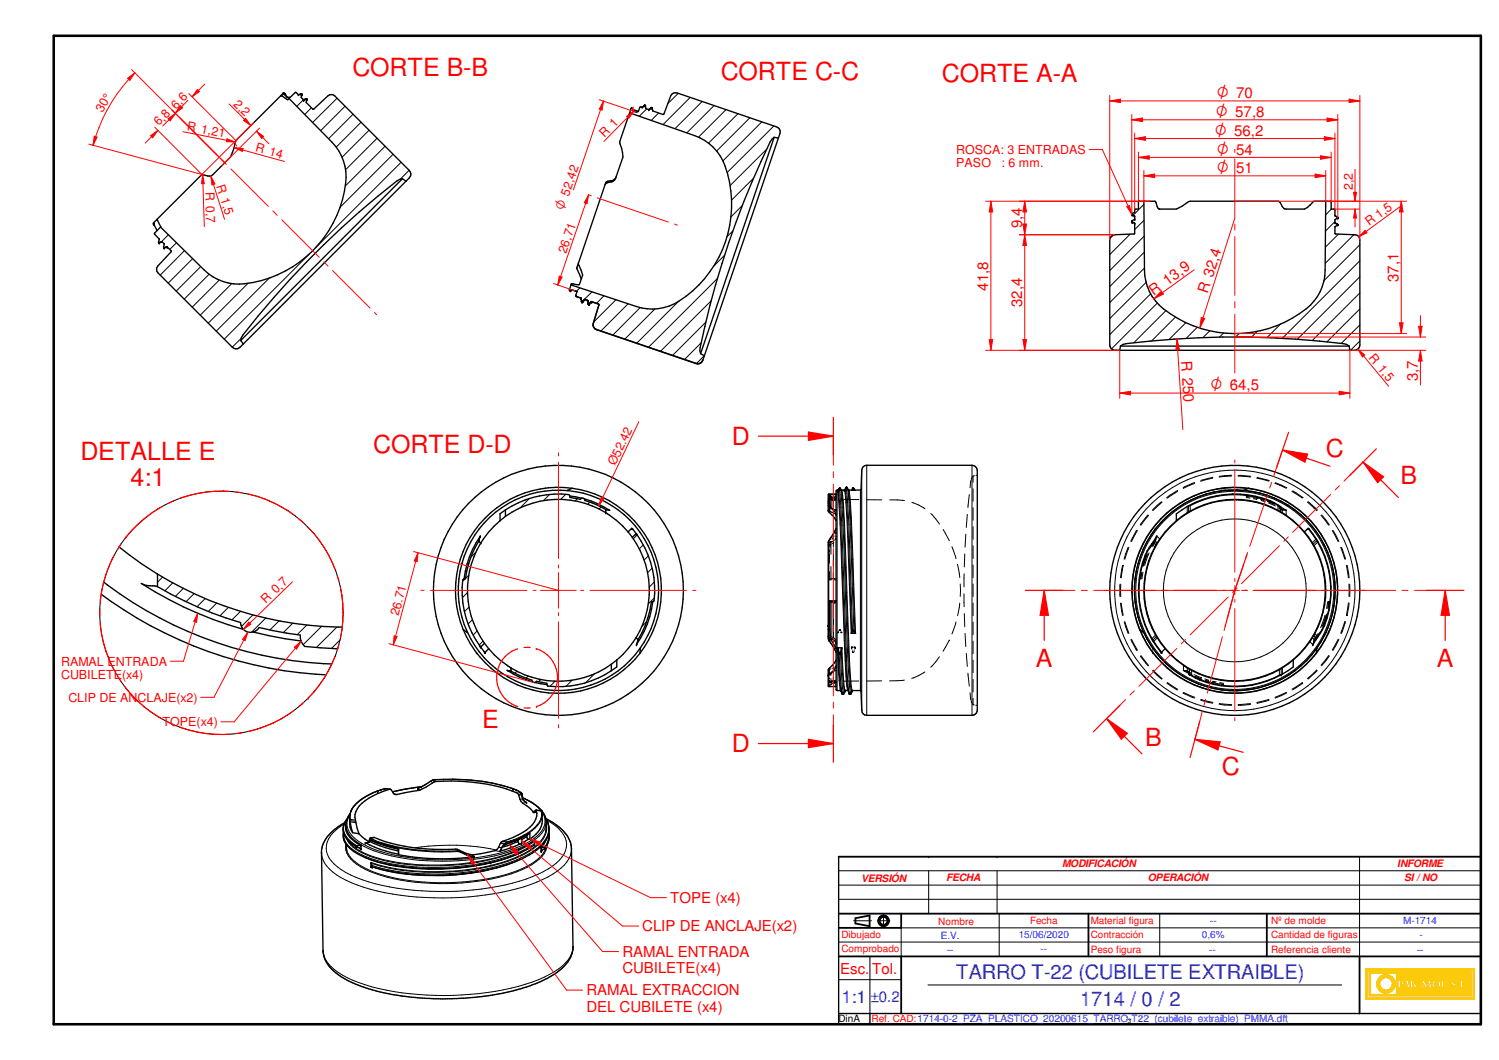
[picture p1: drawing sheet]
<svg xmlns="http://www.w3.org/2000/svg" width="420mm" height="297mm" viewBox="0 0 420 297" stroke-linecap="round" stroke-linejoin="round" font-family="sans-serif">
<defs><g id="words">
<g font-size="7" fill="#f00">
<text x="98.8" y="21.4">CORTE B-B</text>
<text x="202" y="22.5">CORTE C-C</text>
<text x="264" y="22.9">CORTE A-A</text>
<text x="205.1" y="124.7">D</text>
<text x="22.6" y="128.8">DETALLE E</text>
<text x="104.6" y="126.8">CORTE D-D</text>
<text x="371.6" y="128.2">C</text>
<text x="36.6" y="136.3">4:1</text>
<text x="392.5" y="135.6">B</text>
<text x="290.4" y="186.9">A</text>
<text x="402.7" y="186.9">A</text>
<text x="135.2" y="204">E</text>
<text x="321" y="209">B</text>
<text x="205.1" y="210.9">D</text>
<text x="342.5" y="217.2">C</text>
</g>
<g font-size="5.6" fill="#00f">
<text x="268" y="274.4">TARRO T-22 (CUBILETE EXTRAIBLE)</text>
<text x="302.8" y="282">1714 / 0 / 2</text>
</g>
<text font-size="4.9" fill="#00f" x="236" y="281">1:1</text>
<g font-size="4.6" fill="#f00">
<text x="341" y="27.5">O 70</text>
<text x="340.8" y="32.9">O 57,8</text>
<text x="340.5" y="38.1">O 56,2</text>
<text x="341" y="43.4">O 54</text>
<text x="341" y="48.5">O</text>
<text x="339.3" y="109.4">O 64,5</text>
</g>
<g font-size="4.2" fill="#f00">
<text x="346.5" y="48.5">51</text>
<text x="286.5" y="64" transform="rotate(-90 286.5 64)">9,4</text>
<text x="277" y="81.4" transform="rotate(-90 277 81.4)">41,8</text>
<text x="323.3" y="82.8" transform="rotate(-36 323.3 82.8)">R 13,9</text>
<text x="338.5" y="82.5" transform="rotate(-72 338.5 82.5)">R 32,4</text>
<text x="392" y="79" transform="rotate(-90 392 79)">37,1</text>
<text x="286.5" y="86.1" transform="rotate(-90 286.5 86.1)">32,4</text>
<text x="331" y="101" transform="rotate(86 331 101)">R 250</text>
<text x="397.4" y="106.8" transform="rotate(-90 397.4 106.8)">3,7</text>
<text x="187.9" y="253.1">TOPE (x4)</text>
<text x="180" y="261">CLIP DE ANCLAJE(x2)</text>
<text x="174.4" y="268.1">RAMAL ENTRADA</text>
<text x="174.4" y="272.6">CUBILETE(x4)</text>
<text x="235.5" y="272.9">Esc.</text>
<text x="244.5" y="272.9">Tol.</text>
<text x="164.4" y="278.9">RAMAL EXTRACCION</text>
<text x="164.4" y="283.5">DEL CUBILETE (x4)</text>
</g>
<text font-size="4.2" fill="#00f" x="244" y="280.8">±0.2</text>
<text font-size="3.9" fill="#f00" x="158" y="59.1" transform="rotate(-71 158 59.1)">O 52,42</text>
<g font-size="3.5" fill="#f00">
<text x="65.3" y="29.3" transform="rotate(45 65.3 29.3)">2,2</text>
<text x="28.7" y="31.8" transform="rotate(-60 28.7 31.8)">30°</text>
<text x="44.5" y="35.4" transform="rotate(-45 44.5 35.4)">6,8</text>
<text x="49.3" y="30.7" transform="rotate(-45 49.3 30.7)">6,6</text>
<text x="52.3" y="36.4" transform="rotate(11 52.3 36.4)">R 1,21</text>
<text x="169.4" y="38.6" transform="rotate(-45 169.4 38.6)">R 1</text>
<text x="71.4" y="42.3" transform="rotate(15 71.4 42.3)">R 14</text>
<text x="268" y="43.1">ROSCA: 3 ENTRADAS</text>
<text x="268" y="46.9">PASO</text>
<text x="280.7" y="46.9">: 6 mm.</text>
<text x="57.6" y="53.7" transform="rotate(88 57.6 53.7)">R 0,7</text>
<text x="60.6" y="52" transform="rotate(72 60.6 52)">R 1,5</text>
<text x="379.2" y="53.3" transform="rotate(-90 379.2 53.3)">2,2</text>
<text x="383.8" y="63.5" transform="rotate(-36 383.8 63.5)">R 1,5</text>
<text x="158.7" y="71.2" transform="rotate(-71 158.7 71.2)">26,71</text>
<text x="383.5" y="100.3" transform="rotate(50 383.5 100.3)">R 1,5</text>
<text x="172.4" y="130.7" transform="rotate(-64 172.4 130.7)">Ø52.42</text>
<text x="74.5" y="169.4" transform="rotate(-44 74.5 169.4)">R 0,7</text>
<text x="111.7" y="172.7" transform="rotate(-75 111.7 172.7)">26.71</text>
<text x="17.1" y="186.5">RAMAL ENTRADA</text>
<text x="17.1" y="190.3">CUBILETE(x4)</text>
<text x="19.2" y="196.6">CLIP DE ANCLAJE(x2)</text>
<text x="45.5" y="203.5">TOPE(x4)</text>
</g>
<g font-size="2.9" fill="#f00">
<text x="297.7" y="243">MODIFICACIÓN</text>
<text x="391.7" y="243.1">INFORME</text>
<text x="241.4" y="247.1">VERSIÓN</text>
<text x="265.2" y="247">FECHA</text>
<text x="321.8" y="247">OPERACIÓN</text>
<text x="393.6" y="247">SI / NO</text>
</g>
<g font-size="2.8" fill="#f00">
<text x="235.9" y="262.9">Dibujado</text>
<text x="263" y="259.1">Nombre</text>
<text x="288.7" y="258.8">Fecha</text>
<text x="305.7" y="258.9">Material figura</text>
<text x="305.7" y="262.8">Contracción</text>
<text x="356.3" y="259">Nº de molde</text>
<text x="356.3" y="262.9">Cantidad de figuras</text>
<text x="235.9" y="266.9">Comprobado</text>
<text x="305.7" y="267">Peso figura</text>
<text x="356.3" y="267">Referencia cliente</text>
<text x="244.3" y="286.4">Ref. CAD:1714-0-2_PZA_PLASTICO_20200615_TARRO-T22_(cubilete_extraible)_PMMA.dft</text>
</g>
<g font-size="2.8" fill="#00f">
<text x="263.7" y="263">E.V.</text>
<text x="285.5" y="262.9">15/06/2020</text>
<text x="336.9" y="263">0,6%</text>
<text x="339.2" y="259">--</text>
<text x="393.3" y="259">M-1714</text>
<text x="397.8" y="262.9">-</text>
<text x="265.4" y="267">--</text>
<text x="291.7" y="266.9">--</text>
<text x="339" y="267">--</text>
<text x="397.2" y="267.1">--</text>
</g>
<text font-size="2.8" x="235" y="286.5">DinA</text>
<text font-size="1.7" x="316.1" y="286.8">3</text>
</g></defs>
<path d="M15.1 10h400v277h-400z" fill="none" stroke="#000" stroke-width=".72"/>
<g fill="none" stroke="#000" stroke-width=".51">
<path d="M235.1 256h180M239.8 257.3v1.5M243.7 256.5v3M355.1 256v12M235.1 268h180M235.1 260h17.5M381.1 268v16"/>
<circle cx="247.7" cy="258" r="1.51"/>
<circle cx="247.7" cy="258.1" r="1.12"/>
</g>
<path d="M235.1 240.1v46.9h180v-46.9M235.1 284h180M243.8 284v3" fill="none" stroke="#000" stroke-width=".38"/>
<g fill="none" stroke="#000" stroke-width=".28">
<path d="M235.1 252h180M239.3 258h5M245.9 258h3.5M247.6 256.3v3.5M260.3 244v12M279.5 244v12M280.1 256v12M325.1 256v12M381.1 240.1v27.9M235.1 274.5h17.5M235.1 264h180M252.6 260v8"/>
<path d="M260.1 276h116"/>
</g>
<g fill="#faca0a">
<path d="M382.8 271.4v8.6h30.5v-8.6zM383.2 271.9h29.7v7.7h-29.7z" fill-rule="evenodd"/>
<path d="M383.7 272.3v6.8h28.7v-6.8zM408.2 276.5a.3 .3 0 0 1 .6 0 .3 .3 0 0 1-.6 0zM409.3 274.7h.6v1.9h.8v.2h-1.4zM411 276.4l.3-.1 .1 .4-.4 .1zM384.2 272.8h7.2v5.8h-7.2zM391.9 274.7h.9a.67 .67 0 0 1 .7 .9 .67 .67 0 0 1-1 .4v.8h-.6zM394.1 274.7h.5l.6 2.1h-.6l-.1-.4h-.6l-.2 .4h-.2zM395.3 274.7h.6v1l.8-1h.2l-.5 .7 .8 1.4h-.7l-.4-.9-.2 .9h-.6zM397.3 275.6h.7v.2h-.7zM398.8 274.7h.3l.7 1.4 .8-1.4h.3l.3 2.1h-.7v-1.3l-.7 1.3h-.2l-.7-1.2v1.2h-.5zM401.6 275.2a1.22 1.22 0 0 1 1.8-.3 1.22 1.22 0 0 1 0 1.8 1.22 1.22 0 0 1-1.8-.3l-.2-.4zM404.1 274.7h.6v1.9h.8v.2h-1.4zM406.7 275a.74 .74 0 0 1 .8-.3 .74 .74 0 0 1 .5 .6l-.2 .1a.37 .37 0 0 0-.3-.5 .37 .37 0 0 0-.4 .4l.3 .1a.73 .73 0 0 1 .7 .8 .73 .73 0 0 1-.8 .7 .73 .73 0 0 1-.7-.8h.3a.37 .37 0 0 0 .2 .5 .37 .37 0 0 0 .5-.3l-.2-.2a.75 .75 0 0 1-.7-1.1z" fill-rule="evenodd"/>
</g>
<g fill="none" stroke="#faca0a" stroke-width=".28">
<path d="M391.9 274.7h.9a.6 .6 0 0 1 .7 .5 .6 .6 0 0 1-.6 .7l-.4 .1v.8h-.6zM392.7 276h.1M394.1 274.7h.5l.6 2.1h-.6l-.1-.4h-.6l-.2 .4h-.2zM395.3 274.7h.6v1l.8-1h.2l-.5 .7 .8 1.4h-.7l-.4-.9-.2 .9h-.6zM398.8 274.7h.3l.7 1.4 .8-1.4h.3l.3 2.1h-.7v-1.3l-.7 1.3h-.2l-.7-1.2v1.2h-.5zM406.9 276.3h.1M406.9 276.2v-.1h-.3a.73 .73 0 0 0 .5 .7 .73 .73 0 0 0 .8-.2M406.9 276.3l.1 .3h.3M407.3 276.6h.1M407.4 274.7h.1M407.4 275.4l-.3-.1a.37 .37 0 0 1 .4-.4 .37 .37 0 0 1 .3 .5l.2-.1v-.2a.73 .73 0 0 0-.8-.4 .73 .73 0 0 0-.6 .6l.2 .5 .9 .6M407.4 275.5h.1"/>
<path d="M407.4 275.5a.72 .72 0 0 1 .6 .4 .72 .72 0 0 1-.1 .7M407.7 276.4h.1M407.7 276.4l-.4 .2M407.9 276.6h.1"/>
<circle cx="402.7" cy="275.8" r="1.17"/>
</g>
<path d="M386.4 274.1a2.68 2.68 0 0 1 2.9-.9 2.68 2.68 0 0 1 1.8 2.4h-.9a1.72 1.72 0 0 0-2.6-1.4 1.72 1.72 0 0 0 0 3 1.72 1.72 0 0 0 2.6-1.4h.9a2.66 2.66 0 0 1-3.5 2.4 2.66 2.66 0 0 1-1.2-4.1z" fill-rule="evenodd" fill="#faca0a"/>
<path d="M386.6 273.9a2.68 2.68 0 0 1 2.8-.7 2.68 2.68 0 0 1 1.7 2.4h-.9a1.74 1.74 0 0 0-2.6-1.4 1.74 1.74 0 0 0 0 3 1.74 1.74 0 0 0 2.6-1.4h.9a2.66 2.66 0 0 1-3.7 2.3 2.66 2.66 0 0 1-.8-4.2z" fill="none" stroke="#faca0a" stroke-width=".28"/>
<path d="M392.5 275a.41 .41 0 0 1 .4 .4 .41 .41 0 0 1-.4 .4z" fill-rule="evenodd" fill="#faca0a"/>
<path d="M392.5 275a.41 .41 0 0 1 .4 .4 .41 .41 0 0 1-.4 .4z" fill="none" stroke="#faca0a" stroke-width=".28"/>
<path d="M394.2 275.3l.2 .8h-.5z" fill="#faca0a"/>
<path d="M394.2 275.3l.2 .8h-.5z" fill="none" stroke="#faca0a" stroke-width=".28"/>
<path d="M402.2 275.2a.76 .76 0 0 1 1 .1 .76 .76 0 0 1-.2 1.1 .61 .61 0 0 1-.7 .2 .61 .61 0 0 1-.3-.8z" fill-rule="evenodd" fill="#faca0a"/>
<path d="M382.8 271.4h30.5v8.6h-30.5zM383.2 271.9h29.7v7.7h-29.7zM383.7 272.3h28.7v6.8h-28.7zM384.2 272.8h7.2v5.8h-7.2zM397.3 275.6h.7v.2h-.7zM402.3 275a.79 .79 0 0 1 .9 .8 .79 .79 0 0 1-.9 .8 1.04 1.04 0 0 1 0-1.6zM404.1 274.7h.6v1.9h.8v.2h-1.4zM408.3 276.4a.27 .27 0 0 1 .4 0 .27 .27 0 0 1-.2 .4zM409.3 274.7h.6v1.9h.8v.2h-1.4zM411 276.4l.3-.1 .1 .4-.4 .1z" fill="none" stroke="#faca0a" stroke-width=".28"/>
<path d="M235.1 240.1h180M239.8 258.8l3.9 .7M243.7 256.5l-3.9 .8M252.6 256v4M305.1 256v12M252.6 268v16" fill="none" stroke="#000" stroke-width=".51"/>
<g fill="none" stroke="#000" stroke-width=".28">
<path d="M330 137.5l-3 1.9M330.1 137.7l-3 1.9M334.8 135.2l-3.2 1.4M334.8 135.5l-3.2 1.4M339.9 134l-3.4 .9M340 133.8l-3.4 .8M342.5 136.8h.1M342.7 136.9l.3 .1M343.3 137.2l.4 .1M343.8 137.4l.1 .1M345.2 133.4l-3.5 .3M345.3 133.2l-3.6 .3"/>
<path d="M347 133.4l3.5 .3M347.1 133.2l3.5 .3M349.1 138.6l.1 .1M349.2 138.9l1.2 .4M349.3 139l.6 .1M349.4 139.3l.9 .3M350 136.8l.3 .1M350.5 139.1l1 .3M350.7 136.9l.4 .1M351.3 139.7l.9 .2M351.5 139.5l1 .2M352.2 139.5l.5 .1"/>
<path d="M352.2 134l3.4 .8M352.4 133.8l3.4 .9M352.5 139.7h-.1M352.6 139.7h-.1M352.8 139.6l.4 .1M357.3 135.4l3.2 1.4M357.5 135.3l3.2 1.4M362.1 137.7l2.9 1.9M362.3 137.5l2.9 1.9M314.7 158.4l-.6 3.5M314.8 158.5l-.5 3.4M316.2 153.3l-1.1 3.4"/>
<path d="M316.4 153.4l-1.1 3.3M318.6 148.6l-1.7 3.1M318.8 148.7l-1.6 3.1M321.4 155.5l-1.1 3.2M321.7 155.2l-1.2 3.4M321.8 144.3l-2.2 2.8M321.9 144.4l-2.1 2.8M322.1 154.9l-1.3 3.6M322.8 152.4l.1 .1M322.9 152.4l-.8 1.5M322.9 152.5l.8 .8M322.9 152.5a22.8 22.8 0 0 0-3.5 16.1 27.5 27.5 0 0 0 3.5 10.3"/>
<path d="M323.1 152.1h.2M323.2 152h.2M323.3 151.9l-.9 1.6M323.3 152.1l.7 .7M323.3 152.1l-.4 .4M323.4 152l.7 .7M323.4 152l-.1 .1M323.7 151.7l-.3 .3M323.8 151.6l-.9 1.6M323.8 151.6l.5 .5M324.3 150.2l.8 .8M325.6 140.6l-2.6 2.4"/>
<path d="M325.7 140.7l-2.5 2.4M332.8 141.9v1.8M333.1 141.8v1.7M333.6 141.6v1.6M353.5 140.2l1 .4M354.3 140.1l-1-.3 1.1 .5M355.3 140.4l1.9 .8M355.4 140.6l1.8 .8M355.5 140.9l2 .9M355.9 140.5l2.3 1.2M358.1 141.6l.9 .5M358.2 141.8l.8 .4"/>
<path d="M358.2 141.7v1.3M358.2 141.7l.6 .3M358.3 141.6l-.1 .1M358.5 142.3l.9 .5M358.8 141.9v.1M358.8 142l.2 .2M358.8 142v1.3M358.8 141.9l.1 1.5M359.4 142.8v.9M360.5 143v1.4M366.5 140.7l2.6 2.4M366.6 148.1l2.2 3"/>
<path d="M366.7 140.6l2.6 2.4M368.8 151.1l-.9 1M368.8 151.1l.3 .5M368.8 151.1h.2M369.1 151.6l-1 .9M369.1 151.6l.2 .3M369.2 151.5l-.1 .1M369.3 151.9l-1 1M369.3 151.9a26.1 26.1 0 0 1 .6 25.5l-.6 1M369.4 151.8l-.1 .1M370.3 144.4l2.1 2.8M370.5 144.3l2.1 2.8"/>
<path d="M373.4 148.7l1.7 3M373.6 148.6l1.7 3.1M375.8 153.4l1.1 3.3M376 153.4l1.1 3.3M377.4 158.4l.5 3.5M377.6 158.5l.6 3.4M313.9 163.7v3.5M314.1 169l.6 3.5M314.1 163.7v3.5M314.3 169l.5 3.4M315.1 174.2l1.1 3.3M315.3 174.2l1.1 3.3"/>
<path d="M317 179.2l1.6 3.1M317.2 179.2l1.6 3M319 175.4l.1 .3M319.3 176.1l.1 .3M319.4 162.4l-.1 .1M319.6 176.5a28.8 28.8 0 0 1 28.9-39.7 28.8 28.8 0 0 1 22 43.9 28.8 28.8 0 0 1-49.2-.7l-1.7-3.4M319.9 160.5l-.3 1.7M320.1 160.4l-.5 1.9M320.4 160.3l-.4 1.9M320.5 177.2a28.2 28.2 0 0 1 25.3-40 28.2 28.2 0 0 1 26.2 39.5 28.2 28.2 0 0 1-46.7 7.7 29.5 29.5 0 0 1-4.8-7.2M322.9 178.9l.5 .8M322.9 178.9l-.1 .1"/>
<path d="M323.4 179.7l2.2 3.1M323.4 179.7h-.2M323.9 178l-1 .9M324.1 178.4l-1.1 1M324.4 178.7l-1 1M367.1 179.8l.9 .8M368.2 178.2l.8 .7M368.2 178.1l.7 .6M368.5 177.6l.8 .8M368.9 178.7l-.4 .4M368.9 178.7l.2 .1M369.3 178.4l-.4 .3"/>
<path d="M369.3 178.4h.1M369.3 177.6l-.9 1.6-.5-.5M369.8 177.4l-.9 1.5M370.1 177l-.8 1.5M371.4 172.4l-1.2 3.5M371.5 177.4v.1M371.7 172.3l-1.2 3.4M371.9 172.1l-1.1 3.2M372 177.1l-.3 .2M372.2 168.7l-.4 1.8M372.3 170.3l.3-1.7-.2 .1-.3 1.8M372.6 176.7l-.3 .2"/>
<path d="M372.9 168.4h-.1M375.1 179.1l-1.7 3.1M375.3 179.2l-1.7 3.1M376.9 174.2l-1.1 3.3M377.1 174.2l-1.1 3.3M377.9 169l-.5 3.4M378.1 163.7v3.4M378.2 169l-.6 3.4M378.3 163.7v3.5M319.6 183.9l2.2 2.7M319.8 183.7l2.1 2.8M323 181.4h.1"/>
<path d="M323 181.6v.3M323 188l2.6 2.3M323.1 182.4v.3M323.2 187.8l2.5 2.4M327.1 191.4l2.9 2M327.2 191.3l2.9 1.9M331.6 194.2l3.2 1.4M331.7 194l3.2 1.4M331.7 186.4v1.4M332.8 187.2l.1 .9 .8 .5M333.2 188.6l.8 .4M333.2 188.7l.2 .1"/>
<path d="M333.3 188.8l.8 .4M333.4 187.5v1.4M333.4 187.5v1.3M333.4 188.8l.6 .4M333.4 188.8v.2M334 187.9v1.3M334 189.2l-.1 .1M334.7 189.1l2 .8M335 189.5l1.8 .8M335.1 189.7l1.8 .8M336.5 196.2l3.4 .9M336.6 196l3.4 .8"/>
<path d="M337.7 190.2l1 .5M337.8 190.6l.9 .3M337.9 190.8l1 .2-.2-.1M338.7 190.8v.1M339 191.2l.4 .1M339.8 191.2h-.2l.5 .1M339.8 191.2l.9 .1M339.8 191.1v.1M339.9 191l1 .1M340.7 191.5l1 .2M341.7 197.4l3.5 .3M341.7 197.1l3.5 .3"/>
<path d="M341.8 191.6l1.1 .2M341.9 191.3l.9 .3M342.3 191.8l.6 .1M342.9 191.7v.1M342.9 191.8l.1 .1M343.1 192.2v.1M350.5 197.1l-3.5 .3M350.6 197.4l-3.6 .3M355.7 196l-3.4 .8M355.7 196.2l-3.4 .9M358.6 187.7v1.5a26 26 0 0 1-24.6 0M359.1 187.4v1.7"/>
<path d="M359.4 187.2v1.7M360.6 194l-3.2 1.4M360.7 194.2l-3.2 1.4M365.1 191.2l-2.9 1.9M365.2 191.5l-2.9 1.8M368.5 183.7l-.2 .2M369 183l-.2 .3M369.1 187.7l-2.6 2.4M369.2 187.9l-2.6 2.4M372.4 183.7l-2.1 2.7M372.6 183.8l-2.2 2.8M235.1 248h180"/>
<path d="M235.1 244h180M235.1 240h180M260.3 240.1h.1M279.5 240.1h.1M243.8 268v16M252.6 260h162.5"/>
<circle cx="346.1" cy="165.4" r="27.8"/>
<circle cx="346.1" cy="165.4" r="25.3"/>
<circle cx="346.1" cy="165.4" r="33.7"/>
<circle cx="346.1" cy="165.4" r="20"/>
</g>
<g fill="#000">
<circle cx="342.5" cy="136.8" r=".19"/>
<circle cx="323.4" cy="151.8" r=".19"/>
<circle cx="323.5" cy="151.8" r=".19"/>
<circle cx="323.8" cy="151.6" r=".19"/>
<circle cx="324.2" cy="150.3" r=".19"/>
<circle cx="324.3" cy="150.2" r=".19"/>
<circle cx="333.1" cy="141.8" r=".19"/>
<circle cx="358.8" cy="141.9" r=".19"/>
<circle cx="359" cy="142.2" r=".19"/>
<circle cx="359" cy="142.1" r=".19"/>
<circle cx="359.4" cy="142.8" r=".19"/>
<circle cx="366.6" cy="148.1" r=".19"/>
<circle cx="366.7" cy="148.1" r=".19"/>
<circle cx="368.4" cy="179.2" r=".19"/>
<circle cx="368.8" cy="179" r=".19"/>
<circle cx="368.9" cy="179" r=".19"/>
<circle cx="368.9" cy="178.9" r=".19"/>
<circle cx="323.1" cy="182.9" r=".19"/>
<circle cx="325.4" cy="182.7" r=".19"/>
<circle cx="325.5" cy="182.8" r=".19"/>
<circle cx="325.6" cy="182.8" r=".19"/>
<circle cx="332.9" cy="188.1" r=".19"/>
<circle cx="333.2" cy="188.6" r=".19"/>
<circle cx="333.2" cy="188.7" r=".19"/>
<circle cx="333.4" cy="188.9" r=".19"/>
<circle cx="333.4" cy="187.5" r=".19"/>
<circle cx="333.4" cy="189" r=".19"/>
<circle cx="359.1" cy="189.1" r=".19"/>
<circle cx="368" cy="180.6" r=".19"/>
</g>
<g fill="none" stroke="#000" stroke-width=".38">
<path d="M350 136.8l-1.4 .7M350 136.8a28.9 28.9 0 0 0-30.6 39.6 28.9 28.9 0 0 0 49.6 6.6M350 136.8a28.9 28.9 0 0 1 19 46.2M321 155.6a26.9 26.9 0 0 0 4.4 27.1M321 155.6h.1M321.6 154.4l-.6 1.2M321.6 154.4h.1M323.4 151.8l-1.8 2.6M323.8 151.6l-.3 .2M324.2 150.2l-.4 1.4M324.2 150.3l-1.3 2.1M329.7 145.9a25.5 25.5 0 0 0-3.1 35.9"/>
<path d="M329.7 145.9a25.4 25.4 0 0 1 35.9 3.2M333.1 141.8l-3.4 2.2v1.9M356 140.3l1.2 .6M356 140.3a26.9 26.9 0 0 0-22.9 1.5M356 140.3l-.1 .2a27.4 27.4 0 0 0-22.8 1.3M357.2 140.9l1.6 1M357.2 140.9l-.1 .1M358.8 141.9l1.7 1.1-1.1-.2M359 142.2l.4 .6M365.6 149.1a25.4 25.4 0 0 1-3.1 35.9M366.6 148.1l-1 1M366.8 148.1a26.8 26.8 0 0 1 4.5 27.2"/>
<path d="M319.4 176.4l1.3 .9M369.3 178.5l-1.3 2.1 .2-.4a.91 .91 0 0 1 .6-1.2M370.5 176.4l.2 .1M370.7 176.5l-1.8 2.4M371.1 175.3h.2M371.3 175.3l-.6 1.2M372.7 176.5v.1M326.6 181.8a26.5 26.5 0 0 0 6.8 5.7M326.6 181.8l-1 1M333.2 188.6l-.4-.6-1.1-.2 1.6 1M333.2 188.6l.2 .3M333.4 189l1.7 1"/>
<path d="M335.1 190l1.1 .5M335.1 189.9v.1M336.3 190.4l-.1 .1M359.1 189.1a27 27 0 0 1-22.9 1.4M359.1 189.1l-.5 .1M362.5 185a25.4 25.4 0 0 1-29.1 2.5M362.5 185v1.9l-3.4 2.2M369.1 181.5l-.1 1.5"/>
<circle cx="346.1" cy="165.4" r="28.1"/>
<circle cx="346.1" cy="165.4" r="35.1"/>
</g>
<path d="M292.7 165.4h8.6M303.1 165.4h1.7M306.6 165.4h17.2M325.5 165.4h1.7M329 165.4h17.2M348 165.4h1.7M351.5 165.4h17.2M370.5 165.4h1.7M374 165.4h17.2M393 165.4h1.7M396.5 165.4h8.6" fill="none" stroke="#f00" stroke-width=".28"/>
<path d="M297.9 165.4h-5.2v14.1M399.8 165.4h5.3" fill="none" stroke="#f00" stroke-width=".34"/>
<path d="M292.7 165.4l1.2 7h-2.4z" fill="#f00"/>
<path d="M292.7 165.4l1.2 7h-2.4zM405.1 165.4v14.1" fill="none" stroke="#f00" stroke-width=".34"/>
<path d="M405.1 165.4l1.2 7h-2.4z" fill="#f00"/>
<path d="M382 129.5l-3.7 3.7M287.4 165.4h5.3M405.1 165.4l1.2 7h-2.4zM405.1 165.4h5.2M313.9 197.7l-3.7 3.7 9.9 9.8" fill="none" stroke="#f00" stroke-width=".34"/>
<g fill="none" stroke="#000" stroke-width=".28">
<path d="M320.6 57.3l-3 3M373.2 58.6l-1.6 1.6M312.1 65.9l-1 .9M316.8 65.6l-5.7 5.7M320.7 61.7l-2.7 2.6M320.7 66.2l-9.6 9.6M320.7 70.7l-9.6 9.6M320.8 75.1l-9.7 9.7M321.3 79.1l-10.2 10.2M374.2 62.1l-2.7 2.6M375.1 65.6l-3.6 3.7M379.5 65.8l-8 8"/>
<path d="M381.2 68.6l-10.1 10.1M381.2 73.1l-21.8 21.7M381.2 77.6l-17.6 17.5M322.5 82.3l-11.4 11.5M324.4 84.9l-12.8 12.8M326.8 87l-9.1 9.1M329.5 88.9l-6.7 6.6M332.4 90.4l-4.7 4.7M335.6 91.7l-3.1 3.1M339.1 92.7l-1.9 1.9M343 93.3l-1.2 1.2M347.3 93.4l-1 1"/>
<path d="M352.4 92.8l-1.6 1.7M358.9 90.8l-3.8 3.8M381.2 82.1l-13.4 13.3M381.2 86.6l-9.3 9.2M381.2 91.1l-5.2 5.1M381.2 95.5l-2.7 2.7"/>
</g>
<g fill="none" stroke="#000" stroke-width=".38">
<path d="M320.6 56.4l.2 19.3a14.1 14.1 0 0 0 7.2 12.2 32.2 32.2 0 0 0 39.3-2.4 13.8 13.8 0 0 0 4.1-9.8l.2-19.3M317.3 60.1l.1-.3 .6-.3 .1-.8 1-.1v-2l.2-.2h4.4l.8 1.8 .5 .4h4.7l3.9-2.2h24.6l.6 .3 .6 1.2 .8 .6 5.4 .1 .9-.5 1.8-1.7h4.6l.2 .2v2l1 .1 .1 1.8M317.3 60.2l.7 .3M317.3 60.1l.7 .5v.9l-.8 .5 .8 .5M317.9 62.4l.1 .1M374.2 62.5l.8 .5-.8 .6 .1 1.9 5.5 .3a1.37 1.37 0 0 1 1.4 1.4v29.5a1.55 1.55 0 0 1-1.5 1.5h-67.1a1.55 1.55 0 0 1-1.5-1.5v-29.5a1.45 1.45 0 0 1 1.3-1.4l5.6-.3v-3M374.2 60.5l.8 .5-.8 .5v1M374.2 62.5l.6 .2M374.2 60.5l.6 .2M314.1 97h64.1M314.1 97l-.3 1.2M314.1 97l.7-.5a234.8 234.8 0 0 1 62.6 0l.8 .5"/>
<path d="M378.2 97l.2 1.2"/>
</g>
<g fill="#000">
<circle cx="317.2" cy="62" r=".19"/>
<circle cx="317.2" cy="62.1" r=".19"/>
<circle cx="317.2" cy="60" r=".19"/>
<circle cx="317.3" cy="62.1" r=".19"/>
<circle cx="317.3" cy="62.2" r=".19"/>
<circle cx="317.4" cy="60.2" r=".19"/>
<circle cx="317.4" cy="62.2" r=".19"/>
<circle cx="318" cy="60.5" r=".19"/>
<circle cx="318" cy="62.5" r=".19"/>
<circle cx="318" cy="62.6" r=".19"/>
<circle cx="318" cy="61.4" r=".19"/>
<circle cx="374.2" cy="62.4" r=".19"/>
<circle cx="374.8" cy="62.7" r=".19"/>
<circle cx="374.9" cy="60.8" r=".19"/>
<circle cx="374.9" cy="62.8" r=".19"/>
<circle cx="374.9" cy="60.9" r=".19"/>
<circle cx="374.9" cy="62.9" r=".19"/>
<circle cx="375" cy="61" r=".19"/>
<circle cx="375" cy="60.9" r=".19"/>
<circle cx="375" cy="62.9" r=".19"/>
</g>
<g fill="none" stroke="#f00" stroke-width=".28">
<path d="M346.1 128.9v.9M346.1 131.6v28.7M373 138.6l-10.7 10.6M375.4 136.1l-1.1 1.2M382 129.5l-5.3 5.3M358.6 153l-10.6 10.6M361.1 150.5l-1.2 1.2M309.6 165.4h.9M312.2 165.4h28.8M332.3 179.2l-1.2 1.2M342.8 165.4h.8M344.2 167.3l-10.6 10.6"/>
<path d="M344.9 165.4h2.5M346.1 162.1v.8M346.1 164.2v2.5M346.1 167.9v.8M346.1 170.6v28.7M346.7 164.8l-1.2 1.2M348.6 165.4h.9M351.2 165.4h28.8M381.8 165.4h.8M315.5 196l-5.3 5.4M318 193.6l-1.3 1.2M329.9 181.7l-10.7 10.6"/>
<path d="M346.1 201.1v.9"/>
</g>
<path d="M310.2 201.4l5.8 4.1-1.7 1.6z" fill="#f00"/>
<path d="M382 129.5l10 9.9M310.2 201.4l5.8 4.1-1.7 1.6z" fill="none" stroke="#f00" stroke-width=".34"/>
<path d="M382 129.5l5.8 4.1-1.6 1.7z" fill="#f00"/>
<path d="M382 129.5l5.8 4.1-1.6 1.7zM385.8 125.8l-3.8 3.7M310.2 201.4l-3.7 3.7" fill="none" stroke="#f00" stroke-width=".34"/>
<g fill="none" stroke="#000" stroke-width=".28">
<path d="M85.1 27.9l-1.9 1.9M87.3 30.2l-1.9 1.9M94.5 27.5l-6.9 6.8M96.7 29.8l-6.8 6.8M99 32l-6.9 6.9M101.2 34.2l-7 7M103.5 36.5l-7.6 7.6M105.7 38.7l-8.9 8.9M107.9 41l-11.1 11.2M110.2 43.2l-14.9 14.9M112.4 45.5l-24 24M114.7 47.7l-2.5 2.5"/>
<path d="M47.2 65.8l-2 2M49.5 68l-1.9 1.9M51.7 70.2l-6.8 6.9M54 72.5l-6.9 6.8M56.2 74.7l-6.8 6.9M58.6 76.8l-7 7M61.5 78.5l-7.6 7.6M65 79.5l-8.9 8.8M69.5 79.4l-11.1 11.2M75.5 77.9l-14.9 14.9M86.9 71l-24 24M67.6 94.8l-2.5 2.5"/>
</g>
<g fill="none" stroke="#000" stroke-width=".38">
<path d="M78.7 26.8l-12.4 12.4-1.7 4.8-4.9 4.9a2.38 2.38 0 0 1-2.8 .1l-.6 .2-13.2 13.2M78.8 26.8l1.8 1.1 .4-.3M79.4 26.1l-.7 .7M79.7 26.2l.2 .1M79.9 26.3l.1 .1M80 26.5a1.1 1.1 0 0 0 1.4 .7M81 27.6l12 12.2a14.3 14.3 0 0 1 3.6 13.8 32.4 32.4 0 0 1-29.6 26 13.9 13.9 0 0 1-9.8-4l-12.2-12M83.7 26.5l-.8-.6-1.9 1.7M83.7 26.5l.9-.1-.2 .9 .7 .6M84.3 26.3l-.6 .2M85.1 27.9l.9-.1-.1 1 1.9 1.8 4.1-3.7a1.43 1.43 0 0 1 1.9 0l20.9 20.9a1.5 1.5 0 0 1 0 2.1l-47.4 47.4a1.48 1.48 0 0 1-2.2 0l-20.8-20.8a1.43 1.43 0 0 1 0-2l3.7-3.9v-.3l-1.2-1.2M85.8 27.7l-.7 .2"/>
<path d="M112.8 50.1l-45.3 45.3M112.8 50.1l-.8 .2a235.6 235.6 0 0 0-44.3 44.3l-.2 .8M112.8 50.1l1 .7M43 62.7l1 1.9M44.1 61.5l.9 2.1M44.7 68h.1M45 63.6l-1.7 1.9 1.3 1.4-.2 .9 .3 .1M45.4 67.7l.6 .7-.1 .9 .9-.2M45.4 67.7l-.7 .2M45.4 67.7l-.6 .2M46.8 69.1l-.6 .3M67.5 95.4l.7 1"/>
</g>
<g fill="#000">
<circle cx="78.8" cy="26.8" r=".19"/>
<circle cx="79.4" cy="26.1" r=".19"/>
<circle cx="79.5" cy="26.1" r=".19"/>
<circle cx="79.6" cy="26.1" r=".19"/>
<circle cx="79.7" cy="26.1" r=".19"/>
<circle cx="79.7" cy="26.2" r=".19"/>
<circle cx="79.8" cy="26.2" r=".19"/>
<circle cx="80" cy="26.5" r=".19"/>
<circle cx="80" cy="26.4" r=".19"/>
<circle cx="80.4" cy="27.1" r=".19"/>
<circle cx="83.6" cy="26.5" r=".19"/>
<circle cx="84.3" cy="26.3" r=".19"/>
<circle cx="84.4" cy="26.3" r=".19"/>
<circle cx="84.5" cy="26.3" r=".19"/>
<circle cx="84.6" cy="26.3" r=".19"/>
<circle cx="84.6" cy="26.4" r=".19"/>
<circle cx="85" cy="27.9" r=".19"/>
<circle cx="85.1" cy="27.9" r=".19"/>
<circle cx="85.8" cy="27.7" r=".19"/>
<circle cx="85.9" cy="27.7" r=".19"/>
<circle cx="86" cy="27.7" r=".19"/>
<circle cx="86" cy="27.8" r=".19"/>
<circle cx="43" cy="62.6" r=".19"/>
<circle cx="43" cy="62.5" r=".19"/>
<circle cx="43" cy="62.7" r=".19"/>
<circle cx="43" cy="62.4" r=".19"/>
<circle cx="43.1" cy="62.4" r=".19"/>
<circle cx="43.2" cy="62.9" r=".19"/>
<circle cx="44.1" cy="61.5" r=".19"/>
<circle cx="44.5" cy="67.9" r=".19"/>
<circle cx="44.6" cy="68" r=".19"/>
<circle cx="44.7" cy="68" r=".19"/>
<circle cx="45.9" cy="69.3" r=".19"/>
<circle cx="46" cy="69.4" r=".19"/>
<circle cx="46.1" cy="69.4" r=".19"/>
<circle cx="46.8" cy="69.2" r=".19"/>
<circle cx="46.9" cy="69.2" r=".19"/>
</g>
<g fill="none" stroke="#f00" stroke-width=".28">
<path d="M48.6 31.2l.6 .6M50.5 33.1l10.5 10.5M311.1 26.8v40.4M311.1 28.3l3-.5v.9zM381.2 26.8v40.4M62.3 44.9l1.1 1.2M64.7 47.3l10.5 10.5M76.5 59.1l1.2 1.2M346.1 41.8v.9M346.1 44.5v16.5M79 61.6l10.5 10.5M90.8 73.4l1.1 1.1"/>
<path d="M93.2 75.8l10.5 10.5M346.1 62.8v1.7M346.1 66.3v16.5M105 87.6l.6 .6M346.1 84.5v1.8M346.1 88.1v16.4M346.1 106.3v.8"/>
</g>
<path d="M311.1 28.3l3-.5v.9z" fill="#f00"/>
<path d="M378.2 27.8l3 .5-3 .4z" fill="none" stroke="#f00" stroke-width=".28"/>
<path d="M378.2 27.8l3 .5-3 .4z" fill="#f00"/>
<path d="M311.1 28.3h70.1M317.2 32.1v27.9M317.2 33.6l3-.5v1zM375 32.1v28.9" fill="none" stroke="#f00" stroke-width=".28"/>
<path d="M317.2 33.6l3-.5v1z" fill="#f00"/>
<path d="M372 33.1l3 .5-3 .5z" fill="none" stroke="#f00" stroke-width=".28"/>
<path d="M372 33.1l3 .5-3 .5z" fill="#f00"/>
<path d="M317.2 33.6h57.8M318 37.3v21.6M318 38.8l3-.5v1zM374.2 37.3v21.6" fill="none" stroke="#f00" stroke-width=".28"/>
<path d="M318 38.8l3-.5v1z" fill="#f00"/>
<path d="M371.2 38.3l3 .5-3 .5z" fill="none" stroke="#f00" stroke-width=".28"/>
<path d="M371.2 38.3l3 .5-3 .5z" fill="#f00"/>
<path d="M318 38.8h56.2M319.1 42.6v14M319.1 44.1l3-.5v1zM373.1 42.6v14" fill="none" stroke="#f00" stroke-width=".28"/>
<path d="M319.1 44.1l3-.5v1z" fill="#f00"/>
<path d="M370.1 43.6l3 .5-3 .5z" fill="none" stroke="#f00" stroke-width=".28"/>
<path d="M370.1 43.6l3 .5-3 .5z" fill="#f00"/>
<path d="M319.1 44.1h54M320.6 47.8v8.6M320.6 49.3l3-.5v1zM371.6 47.8v8.6" fill="none" stroke="#f00" stroke-width=".28"/>
<path d="M320.6 49.3l3-.5v1z" fill="#f00"/>
<path d="M368.6 48.8l3 .5-3 .5z" fill="none" stroke="#f00" stroke-width=".28"/>
<path d="M368.6 48.8l3 .5-3 .5z" fill="#f00"/>
<path d="M276.3 56.4h45.8M320.6 49.3h51M276.3 98.2h37.5M277.3 95.2h.9l-.5 3z" fill="none" stroke="#f00" stroke-width=".28"/>
<path d="M277.3 95.2h.9l-.5 3z" fill="#f00"/>
<path d="M277.7 56.4l.5 3h-.9z" fill="none" stroke="#f00" stroke-width=".28"/>
<path d="M277.7 56.4l.5 3h-.9z" fill="#f00"/>
<path d="M277.7 56.4v41.8M285.7 65.8h26.7M285.7 98.2h28.1M286.7 95.2h1l-.5 3z" fill="none" stroke="#f00" stroke-width=".28"/>
<path d="M286.7 95.2h1l-.5 3z" fill="#f00"/>
<path d="M287.2 65.8l.5 3h-1z" fill="none" stroke="#f00" stroke-width=".28"/>
<path d="M287.2 65.8l.5 3h-1z" fill="#f00"/>
<path d="M285.7 56.4h36.4M285.7 65.8h26.7M286.7 62.8h1l-.5 3zM287.2 65.8v32.4" fill="none" stroke="#f00" stroke-width=".28"/>
<path d="M286.7 62.8h1l-.5 3z" fill="#f00"/>
<path d="M287.2 56.4l.5 3h-1z" fill="none" stroke="#f00" stroke-width=".28"/>
<path d="M287.2 56.4l.5 3h-1z" fill="#f00"/>
<path d="M287.2 56.4v9.4M345.9 56.4h48.3M392.8 56.4l.5 3h-1.1zM346.1 93.5h48.1" fill="none" stroke="#f00" stroke-width=".28"/>
<path d="M392.8 56.4l.5 3h-1.1z" fill="#f00"/>
<path d="M392.2 90.5h1.1l-.5 3z" fill="none" stroke="#f00" stroke-width=".28"/>
<path d="M392.2 90.5h1.1l-.5 3z" fill="#f00"/>
<path d="M392.8 56.4v37.1M346.1 98.2h53.5M346.1 94.4h53.5M398.1 98.2l.5 3h-1z" fill="none" stroke="#f00" stroke-width=".28"/>
<path d="M398.1 98.2l.5 3h-1z" fill="#f00"/>
<path d="M397.6 91.4h1l-.5 3z" fill="none" stroke="#f00" stroke-width=".28"/>
<path d="M397.6 91.4h1l-.5 3z" fill="#f00"/>
<path d="M334.7 75.6l-11.3 8.1M325.5 81.6l.6 .8-2.7 1.3zM398.1 88.4v6M398.1 98.2v9.7" fill="none" stroke="#f00" stroke-width=".28"/>
<path d="M325.5 81.6l.6 .8-2.7 1.3z" fill="#f00"/>
<path d="M346.1 61.1l-9.8 30.8M336.7 88.9l1 .3-1.4 2.7z" fill="none" stroke="#f00" stroke-width=".28"/>
<path d="M336.7 88.9l1 .3-1.4 2.7z" fill="#f00"/>
<path d="M393 57.5l-12.1 8.8M380.9 66.3l1.7-1.7 .5 .6z" fill="none" stroke="#f00" stroke-width=".28"/>
<path d="M380.9 66.3l1.7-1.7 .5 .6z" fill="#f00"/>
<path d="M380.6 97.8l8.6 10.4M380.6 97.8l1.9 1.7-.6 .5z" fill="none" stroke="#f00" stroke-width=".28"/>
<path d="M380.6 97.8l1.9 1.7-.6 .5z" fill="#f00"/>
<path d="M313.8 98.2v13.4M378.4 98.2v13.4M313.8 110.2l3.1-.6v1.1z" fill="none" stroke="#f00" stroke-width=".28"/>
<path d="M313.8 110.2l3.1-.6v1.1z" fill="#f00"/>
<path d="M375.4 109.6l3 .6-3 .5z" fill="none" stroke="#f00" stroke-width=".28"/>
<path d="M375.4 109.6l3 .6-3 .5z" fill="#f00"/>
<path d="M372.3 56.4h8.8M373.9 58.6h7.2M379.4 53.9h.8l-.4 2.5zM313.8 110.2h64.6" fill="none" stroke="#f00" stroke-width=".28"/>
<path d="M379.4 53.9h.8l-.4 2.5z" fill="#f00"/>
<path d="M379.8 58.6l.4 2.5h-.8z" fill="none" stroke="#f00" stroke-width=".28"/>
<path d="M379.8 58.6l.4 2.5h-.8z" fill="#f00"/>
<path d="M68.2 33.7l.6-.6 1.5 2.1zM71.2 34.3l-14.9 14.9M72.8 35.9l-10.7 10.6M379.8 47.5v8.9M379.8 58.6v5" fill="none" stroke="#f00" stroke-width=".28"/>
<path d="M68.2 33.7l.6-.6 1.5 2.1z" fill="#f00"/>
<path d="M71.9 36.7l2 1.5-.5 .6z" fill="none" stroke="#f00" stroke-width=".28"/>
<path d="M71.9 36.7l2 1.5-.5 .6z" fill="#f00"/>
<path d="M43.4 35.6l13.2 13.3M48.2 30.8l14.8 14.8M50.6 29.6l.6 .6-2.1 1.5zM64.2 29.1l6.1 6.1M71.9 36.7l3.5 3.6" fill="none" stroke="#f00" stroke-width=".28"/>
<path d="M50.6 29.6l.6 .6-2.1 1.5z" fill="#f00"/>
<path d="M42.2 38l2.1-1.5-1.5 2.1z" fill="none" stroke="#f00" stroke-width=".28"/>
<path d="M42.2 38l2.1-1.5-1.5 2.1z" fill="#f00"/>
<path d="M44.3 36.5l-3.6 3.6M47.1 33.3l2.1-1.5-1.5 2.1zM48.3 30.9l14.7 14.7M52.7 28.2l-3.6 3.5M52.9 26.2l13.3 13.2" fill="none" stroke="#f00" stroke-width=".28"/>
<path d="M47.1 33.3l2.1-1.5-1.5 2.1z" fill="#f00"/>
<path d="M55.3 25.1l.6 .6-2.1 1.4z" fill="none" stroke="#f00" stroke-width=".28"/>
<path d="M55.3 25.1l.6 .6-2.1 1.4z" fill="#f00"/>
<path d="M36.9 19.5l11.7 11.7M35.8 21.9l2-1.5-1.4 2.1zM49.2 31.8l-3.6 3.5M57.4 23.6l-3.6 3.5M24.9 40.4l32.2 8.6" fill="none" stroke="#f00" stroke-width=".28"/>
<path d="M35.8 21.9l2-1.5-1.4 2.1z" fill="#f00"/>
<path d="M26.4 38.2l.8 .2-1.1 2.3z" fill="none" stroke="#f00" stroke-width=".28"/>
<path d="M26.4 38.2l.8 .2-1.1 2.3z" fill="#f00"/>
<path d="M37.8 20.4a45.5 45.5 0 0 0-11.7 20.3M65.6 41.4l14.1 3.9M65.6 41.4l2.5 .2-.2 .8z" fill="none" stroke="#f00" stroke-width=".28"/>
<path d="M65.6 41.4l2.5 .2-.2 .8z" fill="#f00"/>
<path d="M59.1 49.3l3.8 12.2M59.1 49.3l1.1 2.3-.8 .2z" fill="none" stroke="#f00" stroke-width=".28"/>
<path d="M59.1 49.3l1.1 2.3-.8 .2z" fill="#f00"/>
<path d="M56.8 49l.5 14.5M56.8 49l.5 2.5h-.8z" fill="none" stroke="#f00" stroke-width=".28"/>
<path d="M56.8 49l.5 2.5h-.8z" fill="#f00"/>
<path d="M51.3 36.9l14.7 2.9M63.6 38.9l2.4 .9-2.6-.1zM66 39.7l.1 .9 .3 .3" fill="none" stroke="#f00" stroke-width=".28"/>
<path d="M63.6 38.9l2.4 .9-2.6-.1z" fill="#f00"/>
<path d="M329.9 95l1.6 25.4M329.9 95l.7 2.9-1 .1z" fill="none" stroke="#f00" stroke-width=".28"/>
<path d="M329.9 95l.7 2.9-1 .1z" fill="#f00"/>
<g fill="none" stroke="#000" stroke-width=".28">
<path d="M232.1 139.9l2.2 .1M232.3 138.4v3.2M232.5 139.8l.3 2.3M232.7 139.6l.2 .1M232.9 139.6v.1M232.9 139.7h.1M233.2 139.9h.1M233.5 139.9h.1M233.6 139.6v.1M233.6 139.8v.1M233.7 139.9h-.1M234.1 139.7l-.2 .2"/>
<path d="M234.3 139.6v.1M234.6 137.3v56.2M235.1 137.5h-.4l.7 9.2 1 26.4a200.5 200.5 0 0 0 1 19.2l.2 1.2M235.2 136.9l.8 10.4 1.4 39.3 .6 7.5M235.2 137.3l-.3 .1 .8 9.3 .9 26.4a181.4 181.4 0 0 0 1.1 20.3M235.6 137.5h.4l.5 4.6 .9 24a326.9 326.9 0 0 0 1.3 27l.1 .4M235.6 137.3l.2 .1 .1 .5 .4 4.2 .7 17a610.2 610.2 0 0 0 1.4 33.3l.3 1.2M235.6 136.9l.7 10.4 1.5 39.9 .4 5.5 .3 1.5M236.5 140h4.2M236.6 137.3l.3 1a527.9 527.9 0 0 1 1.4 32.5l.3 6.7M236.8 137.3l-.1 .2M236.9 137.3l.2 .8a855.9 855.9 0 0 1 1.6 39.2"/>
<path d="M237.1 136.7l.8 10.3 1.1 29.7M237.5 136.8l.4 3.1 .4 7.1 1 29.7M237.8 137.5a95 95 0 0 1 .9 12.8l.9 27M237.9 137.3l.2 1a855.9 855.9 0 0 1 1.7 39.2M238.6 137.5h.4M239.3 137.5h.4M241.2 137.3v56.2M241.3 137.2v56.5M241.5 131.7v67.4M242.9 130.4v70M271.7 138.6l-.4 3.6M272.1 134.6l-.2 2.1"/>
<path d="M272.4 130.4v70M272.4 133.9l-.2 .4M272.7 133.4v1.7M272.7 136.9v3.6M272.7 133.4l-.1 .2M273.1 133.3l-.4 .1M273.9 133.2h-.4M232.2 152.8l-.1 .1M232.2 153.2l-.1 .1M232.2 152.4l-.1 .1M232.2 154.4h.2M232.3 152.9l-.1 .1"/>
<path d="M232.3 151.5h.1M232.3 152.2l-.1 .1M232.3 152.4l-.1 .2M232.3 141.6l.2 .3M232.3 141.6l-.2 .1 .4 .3M232.4 151.5l-.1 26.9M232.4 140.3l.3 1.6M232.4 141.9h.1M232.5 142v1.3M232.5 155.2v2.6M232.5 152.7l-.1 .1M232.5 142l.1 .1"/>
<path d="M232.5 141.9l.3 .3-.2-.1M232.5 151.1h.2M232.5 141.9h.2M232.5 141.9v.1M232.6 154l-.1 .8M232.6 142.1v1.3M232.7 151.1l-.3 .4M232.7 141.9l-.1 .2M232.7 152.8l-.1 .7M232.7 151.9l-.1 .1M232.8 151.6l-.4 .6M232.9 158.7v3.5"/>
<path d="M232.9 151.9l-.1 .4M232.9 152.5l-.3 .2M233 151.8l-.1 3.5M233.2 142.5l.6 .7M233.3 151.7l-.1 .1M233.5 151.6l.1 1.7M233.6 155.2v3.4M233.6 142.8v.9M233.8 152.1l-.5 .2M233.8 151.5l-.2 .1M233.8 150.2l-.6 .9M234.1 143.6l.2 .4"/>
<path d="M234.3 150.8l-.3 .5M234.3 150.2v.3M234.3 151v.2M234.3 149.1l-.2 .5M234.3 148.3l-1.6 2.8M242.9 140l4.3 .1M249.4 140.1l4.1 .2M255.6 140.8l1.9 .7 1.8 1.1M260.9 143.9l2.4 3M264.4 148.4l1.7 3.1M266.8 153.2l1.2 3.3M268.4 158.3l.6 3.5"/>
<path d="M270.4 155.2l-.1 3.7M270.7 149.7l-.2 3.6M271.1 144.1l-.3 3.7M272.7 142.3v3.5M272.7 147.6v3.5M272.7 153v3.5M272.7 158.3v3.5M232.1 177.6l.1 .1M232.1 178.9l.2 .4M232.1 178.4h.2M232.1 178l.1 .1M232.2 178.3l.1 .1"/>
<path d="M232.2 177.8l.1 .1M232.3 178.6v.7M232.3 179.3l.2 .4M232.3 178.4l.2 .4M232.4 178.1h.1M232.4 178.6l.1 .1M232.5 160.2v2.3M232.5 162.5h.6M232.5 178.8l.2 .1M232.5 178.8v.9M232.5 179.7l1.8 3.1M232.6 162.4l-.1 .1"/>
<path d="M232.6 178.2l.3 .2M232.7 178.9h.2M232.7 178.9h-.1M232.9 162.2l-.1 .1M232.9 162.2h.2M233.2 162.2h.8M233.2 168.7h.1M233.3 178.6l.5 .2M233.5 168.7h.1M233.6 160.4v1.8M233.7 168.7h.1M233.8 162.5h.5"/>
<path d="M233.9 168.7h.1M234 179l.3 .4M234.2 162.2h.1M234.3 179.6v.2M234.7 177.3h.4M235 177l-.1 .2M235.2 176.5v.2M235.4 176.4h.1M235.6 176.5l.1 .2M235.7 177l.1 .2M235.9 177.2l-.3 .1M238.7 177.5h.3"/>
<path d="M239.3 177.5h.4M266.1 179.4l-1.8 3.1M268 174.3l-1.2 3.3M269 169l-.6 3.5M269.1 163.7v3.4M270.2 166.4v3.6M270.2 160.8v3.7M270.3 171.9l.1 3.7M270.5 177.5l.2 3.7M272.7 163.7v3.5M272.7 169v3.5M272.7 174.3v3.5"/>
<path d="M272.7 179.7v3.5M232.1 190.9l2.2 .2M232.2 187.8l-.1 .1M232.3 187.4v5M232.3 187.6l-.1 .1M232.3 190.5h.1M232.5 190.7v.1M232.5 191v.4M232.5 191.9v.4M232.5 192.3h.6M232.5 187.2v1.7M232.6 189.9l-.1 .1"/>
<path d="M232.6 192.1l-.1 .2M232.7 191.1l.5 .2M232.9 188.6v.7M232.9 190.2l-.1 .8M232.9 191.2v.1M232.9 191.6l-.1 .3M232.9 187.4l-.3 .1M232.9 188.5l-.2 .3M233 191.1l-.2 .1M233.3 190.7l-.2 .1M233.3 191.5l-.2 .1M233.3 188.2l-.2 .2"/>
<path d="M233.3 191h-.1M233.5 188.1l.1 .7M233.5 191.5h.2M233.6 189.7v.9M233.6 190.9v.2M233.6 191.3v.2M233.6 190.9l-.1 .1M233.6 190.6h-.1M233.6 190.9l.1 .1M233.6 190.6h.1M233.6 188h.1M233.8 192.3h.5"/>
<path d="M233.8 187.1l-.5 .2M233.9 191.6h.2M233.9 191l.2 .1M233.9 190.7l.2 .1M233.9 188h.2M234.2 186.9h-.2M234.3 191.8v.1M234.3 191.2l-.5 .1M234.3 186.6v.1M234.3 187.8v.1M234.7 181.5a80.9 80.9 0 0 0 .8 11.8l.1 .2M234.9 181.8l.4 7.3 .4 4.4"/>
<path d="M235.2 182.8l.4 7.9 .4 3.4M235.6 182.8l.4 8.8 .4 2.5M235.8 181.8l.5 9 .4 2.8M236 181.5l.3 7.3 .5 4.7M236.8 193.3v.2M238.6 181.4h.4M238.7 181.4v.1M238.7 181.6l.1 .3M238.8 193.5h.1M238.8 193.4v.1M238.9 182.4l.1 .4M239.3 181.4h.4"/>
<path d="M239.4 182.3l-.1 .5M239.6 181.6v.3M240.7 190.8l-4.2 .1M247.1 190.8h-4.2M253.5 190.6l-4.2 .2M259.2 188.3l-1.7 1-1.9 .8M263.3 184l-2.4 3M270.8 183.1l.3 3.6M271.3 188.6l.4 3.7M271.9 194.1l.2 2.1M272.2 196.5l.2 .5M272.6 197.2l.1 .3"/>
<path d="M272.7 185v3.5M272.7 190.4v3.5M272.7 195.7v1.8M272.7 197.5h.4M273.5 197.6l.4 .1"/>
</g>
<g fill="#000">
<circle cx="232.7" cy="139.6" r=".19"/>
<circle cx="235.2" cy="136.9" r=".19"/>
<circle cx="235.3" cy="136.8" r=".19"/>
<circle cx="235.4" cy="136.8" r=".19"/>
<circle cx="235.5" cy="136.8" r=".19"/>
<circle cx="235.5" cy="136.9" r=".19"/>
<circle cx="235.6" cy="136.9" r=".19"/>
<circle cx="236.6" cy="137.3" r=".19"/>
<circle cx="236.8" cy="137.3" r=".19"/>
<circle cx="237.1" cy="136.7" r=".19"/>
<circle cx="237.1" cy="136.6" r=".19"/>
<circle cx="237.2" cy="136.6" r=".19"/>
<circle cx="237.3" cy="136.6" r=".19"/>
<circle cx="237.4" cy="136.6" r=".19"/>
<circle cx="237.5" cy="136.7" r=".19"/>
<circle cx="237.9" cy="137.3" r=".19"/>
<circle cx="239" cy="136.9" r=".19"/>
<circle cx="239" cy="136.8" r=".19"/>
<circle cx="239.1" cy="136.8" r=".19"/>
<circle cx="239.2" cy="136.8" r=".19"/>
<circle cx="239.3" cy="136.8" r=".19"/>
<circle cx="239.3" cy="136.9" r=".19"/>
<circle cx="232.4" cy="140.3" r=".19"/>
<circle cx="232.5" cy="140.9" r=".19"/>
<circle cx="232.5" cy="140.2" r=".19"/>
<circle cx="232.5" cy="140.1" r=".19"/>
<circle cx="232.7" cy="141.9" r=".19"/>
<circle cx="232.8" cy="142.2" r=".19"/>
<circle cx="232.8" cy="142.1" r=".19"/>
<circle cx="232.9" cy="142.2" r=".19"/>
<circle cx="233.6" cy="142.8" r=".19"/>
<circle cx="234.3" cy="142.9" r=".19"/>
<circle cx="232.1" cy="175.3" r=".19"/>
<circle cx="232.2" cy="175.3" r=".19"/>
<circle cx="232.3" cy="175.3" r=".19"/>
<circle cx="232.3" cy="179.3" r=".19"/>
<circle cx="232.9" cy="178.9" r=".19"/>
<circle cx="232.9" cy="179" r=".19"/>
<circle cx="233.6" cy="179.2" r=".19"/>
<circle cx="234" cy="168.7" r=".19"/>
<circle cx="239" cy="176.7" r=".19"/>
<circle cx="239" cy="176.6" r=".19"/>
<circle cx="239.1" cy="176.6" r=".19"/>
<circle cx="239.2" cy="176.6" r=".19"/>
<circle cx="239.3" cy="176.7" r=".19"/>
<circle cx="232.1" cy="189.2" r=".19"/>
<circle cx="232.2" cy="189.2" r=".19"/>
<circle cx="232.2" cy="189.1" r=".19"/>
<circle cx="232.3" cy="189.1" r=".19"/>
<circle cx="234.7" cy="181.5" r=".19"/>
<circle cx="234.8" cy="181.5" r=".19"/>
<circle cx="234.8" cy="181.6" r=".19"/>
<circle cx="234.9" cy="181.6" r=".19"/>
<circle cx="235.2" cy="182.9" r=".19"/>
<circle cx="235.3" cy="183" r=".19"/>
<circle cx="235.4" cy="183" r=".19"/>
<circle cx="235.5" cy="183" r=".19"/>
<circle cx="235.7" cy="193.5" r=".19"/>
<circle cx="235.9" cy="181.6" r=".19"/>
<circle cx="236" cy="181.5" r=".19"/>
<circle cx="236" cy="194.1" r=".19"/>
<circle cx="236.1" cy="194.2" r=".19"/>
<circle cx="236.1" cy="194.3" r=".19"/>
<circle cx="236.2" cy="194.3" r=".19"/>
<circle cx="236.3" cy="194.3" r=".19"/>
<circle cx="236.4" cy="194.3" r=".19"/>
<circle cx="236.5" cy="194.2" r=".19"/>
<circle cx="236.8" cy="193.5" r=".19"/>
<circle cx="236.8" cy="193.6" r=".19"/>
<circle cx="236.9" cy="193.5" r=".19"/>
<circle cx="238" cy="194.1" r=".19"/>
<circle cx="238" cy="194.2" r=".19"/>
<circle cx="238.1" cy="194.2" r=".19"/>
<circle cx="238.1" cy="194.3" r=".19"/>
<circle cx="238.2" cy="194.3" r=".19"/>
<circle cx="238.3" cy="194.3" r=".19"/>
<circle cx="238.4" cy="194.3" r=".19"/>
<circle cx="238.5" cy="194.2" r=".19"/>
<circle cx="238.5" cy="194.1" r=".19"/>
<circle cx="238.7" cy="193.5" r=".19"/>
<circle cx="238.7" cy="193.6" r=".19"/>
<circle cx="238.8" cy="193.5" r=".19"/>
</g>
<g fill="none" stroke="#000" stroke-width=".38">
<path d="M232.5 138.6v1.6M232.5 138.6l.4 .5M232.5 138.6h1.8M232.7 139.7l.2 .3M232.7 139.6h1.6M232.9 140v2.2l.7 .6v-2.5M232.9 139.1v.5M232.9 140l.7 .3M232.9 139.1l.7 .3M233.6 139.4v.2M234.3 138.4h-2l-.2 .2v4.6l1.8 1.9 .4 .8M234.3 139l-.7 .4"/>
<path d="M234.3 139.8l-.7 .5M234.9 137.3l-.6 .3v55.6l.3 .3h1.2l.2 .6M234.9 137.4l-.2 .1M235.2 136.9l-.3 .5M235.6 136.9l.2 .5M235.8 137.4l.2 .1M237 136.7l-.2 .6h-1M237.5 136.7l.3 .6M237.8 137.3h3.5l.2-5.6a1.37 1.37 0 0 1 1.4-1.3h29.5a1.55 1.55 0 0 1 1.5 1.5v67.1a1.48 1.48 0 0 1-1.5 1.4h-29.5a1.38 1.38 0 0 1-1.4-1.3l-.2-5.6h-2.4M237.8 137.3v.2M239 136.9l-.3 .4M239.3 136.9l.3 .4"/>
<path d="M232.1 151.9v27l2.2 3.9M232.1 143l.2 .3 1.9 .7 .1 .4M232.3 151.8l-.2 .1M232.4 140.3l-.3 .2M232.6 140.9l-.5 .1M232.7 141.9l.1 .2M233.6 142.8l.7 .1M234.3 148.1l-2.2 3.8M232.1 176.4l.4 .1M232.1 178.4l.5 .5M232.3 175.3h.2M232.5 168.4l.4 .3"/>
<path d="M232.5 168.4v6.9M232.5 168.4h1.8M232.5 175.3v1.2M232.6 178.9l1.7 2.9M232.6 178.9l.4 .2M232.9 168.7v10.2l-.4-2.4M233.6 168.7v10.5l-.6-.2M233.6 179.2l.7 .9v.5M234.3 168.6l-1.4 .1M239 176.7l-.4 .8h1.2l-.5-.8M234.3 185l-.4 .8-1.8 1.9v4.6l2.2 .1M234.3 186.9l-1.1 1.4-.9 .8"/>
<path d="M234.7 181.5h1.3M234.9 181.6l.3 1.2M235.9 181.6l-.4 1.4M236.8 193.5l-.3 .6M236.9 193.5h.9M237.7 193.4l.3 .7M238.7 193.5l-.2 .6"/>
</g>
<path d="M355.3 138.5l-5 14.6M356.4 135.2l-.5 1.6M359.5 126.1l-2.5 7.4M348.6 158.1l-2.5 7.3-2.1 8M349.7 154.8l-.5 1.6M342.6 178.4l-4.2 15.8M343.5 175l-.4 1.7M337 199.3l-2.1 7.9M337.9 196l-.4 1.6" fill="none" stroke="#f00" stroke-width=".28"/>
<path d="M359.5 126.1l-1.7 5M349.5 155.5l-3.4 9.9-2.7 10.2M336.3 202.1l-1.4 5.1 13.6 3.6" fill="none" stroke="#f00" stroke-width=".34"/>
<path d="M334.9 207.2l7.1 .7-.6 2.2z" fill="#f00"/>
<path d="M359.5 126.1l13.3 4.5M334.9 207.2l7.1 .7-.6 2.2z" fill="none" stroke="#f00" stroke-width=".34"/>
<path d="M359.5 126.1l7 1.2-.8 2.2z" fill="#f00"/>
<path d="M233.6 122.2v5.3M359.5 126.1l7 1.2-.8 2.2zM361.2 121.2l-1.7 4.9M233.6 203.1v5.3h-21M334.9 207.2l-1.3 5.1" fill="none" stroke="#f00" stroke-width=".34"/>
<g fill="none" stroke="#000" stroke-width=".28">
<path d="M177 30.2l-.1 .2M181.3 30.5l-2.1 2.1M184.6 31.7l-2.1 2M190.1 26.2l-3 2.9M193.5 27.3l-7.6 7.6M196.8 28.4l-7.6 7.7M200.1 29.6l-7.6 7.6M203.5 30.7l-7.7 7.7M206.8 31.9l-8.2 8.2M210.2 33l-9.3 9.3M213.5 34.2l-10.9 10.9M216.9 35.3l-13.1 13"/>
<path d="M218.3 38.4l-.3 .3M208.1 57.5l-3.2 3.3M211.2 49.9l-6.1 6.2M215 41.7l-10.4 10.3M201.1 78l-19.3 19.3M203.1 71.5l-3 3.1M205.4 64.7l-1.7 1.7M162.5 80.6l-1 1.1M165.9 81.8l-2.1 2.1M169.3 82.9l-2.1 2.1M172.7 84l-6.3 6.3M176.1 85.1l-7.7 7.7"/>
<path d="M179.4 86.2l-7.6 7.7M183.6 86.6l-8.5 8.4M190.2 84.5l-11.7 11.7M196.5 96.1l-4.6 4.6M197.4 99.7l-2.2 2.2M197.9 90.3l-9.4 9.3M199.4 84.2l-14.2 14.2"/>
</g>
<g fill="none" stroke="#000" stroke-width=".38">
<path d="M176.5 31.6l-2.8 8 .9 4.4-2.1 6a2.45 2.45 0 0 1-2.5 1.3l-.4 .4M176.5 31.6l18.2 6.4a14.3 14.3 0 0 1 9.3 10.8 31.8 31.8 0 0 1-16.4 37 13.9 13.9 0 0 1-9.2 .1l-18.3-6.1M177.4 30.7l1.5 .5M180.1 30.1l-.7-.1-.5 1.2a1.08 1.08 0 0 1-1.6-.9l-.4 .1-.4 1.2M180.1 30.1l.7-.6 .2 .9 .9 .3 .8-.6 .3 1 3 .9 2-5.1a1.47 1.47 0 0 1 1.8-.9l27.9 9.6a1.45 1.45 0 0 1 .9 1.9l-.4 1.2M180.2 30l-.1 .1M182.4 30.3l-.4 .4M217 38.5l-20.6 60.6M217 38.5l-.6 .5a233.5 233.5 0 0 0-20.2 59.3l.2 .8M217 38.5l1.2 .2M218.2 38.7l-20.8 61M169.6 51.7l-7.5 22"/>
<path d="M170 51l-.4 .7M170.2 50.9l-.2 .1M172.7 49.5a2.33 2.33 0 0 1-2.3 1.3l-.4 .2M160.1 79.8l-.5 1.3 .3 .3 .3-.2M160.1 79.5v.3M162.1 73.7l1.2 3.4-1 2.7-2.1-.3M162.1 73.7l-.4 1.6 1.2 3M159.6 81.2l.3 .2 .3-.2M160.2 81.2l1.5 .5-.3 1.2 1.4 .6 .2 .9h.3l.6-.5 .9 .4 .2 .7 .8-.5 2 .8-1.6 5.9M161.4 82.8l.2 .3 1.2 .5M164.7 84.2l-.8-.3-.5 .5M165.3 85l.6-.4 1.8 .6 .1 .3"/>
<path d="M166.2 91.1l.5 1 .5 .2M166.2 91.2l.2 .5 .8 .7M166.3 90.6l-.1 .5M167.2 92.4l27.9 9.5a1.53 1.53 0 0 0 1.9-1l.4-1.2M167.2 92.3l27.9 9.5a1.42 1.42 0 0 0 1.7-.5M196.4 99.1l1 .6"/>
</g>
<g fill="#000">
<circle cx="177.3" cy="30.3" r=".19"/>
<circle cx="180" cy="30.1" r=".19"/>
<circle cx="180.5" cy="29.6" r=".19"/>
<circle cx="180.6" cy="29.5" r=".19"/>
<circle cx="180.7" cy="29.5" r=".19"/>
<circle cx="180.8" cy="29.5" r=".19"/>
<circle cx="181.9" cy="30.7" r=".19"/>
<circle cx="182.4" cy="30.2" r=".19"/>
<circle cx="182.5" cy="30.2" r=".19"/>
<circle cx="182.6" cy="30.1" r=".19"/>
<circle cx="182.7" cy="30.1" r=".19"/>
<circle cx="170.4" cy="50.8" r=".19"/>
<circle cx="171.5" cy="50.6" r=".19"/>
<circle cx="160.2" cy="79.5" r=".19"/>
<circle cx="159.6" cy="81.2" r=".19"/>
<circle cx="159.9" cy="81.4" r=".19"/>
<circle cx="160.2" cy="81.2" r=".19"/>
<circle cx="161.4" cy="82.7" r=".19"/>
<circle cx="162.8" cy="83.6" r=".19"/>
<circle cx="162.9" cy="83.6" r=".19"/>
<circle cx="162.9" cy="83.7" r=".19"/>
<circle cx="163" cy="84.3" r=".19"/>
<circle cx="163" cy="84.4" r=".19"/>
<circle cx="163.1" cy="84.5" r=".19"/>
<circle cx="163.2" cy="84.5" r=".19"/>
<circle cx="163.3" cy="84.5" r=".19"/>
<circle cx="163.4" cy="84.5" r=".19"/>
<circle cx="163.9" cy="83.9" r=".19"/>
<circle cx="163.9" cy="84" r=".19"/>
<circle cx="164.7" cy="84.2" r=".19"/>
<circle cx="164.8" cy="84.3" r=".19"/>
<circle cx="164.8" cy="84.2" r=".19"/>
<circle cx="164.8" cy="85" r=".19"/>
<circle cx="164.9" cy="85" r=".19"/>
<circle cx="164.9" cy="85.1" r=".19"/>
<circle cx="165" cy="85.1" r=".19"/>
<circle cx="165" cy="85.2" r=".19"/>
<circle cx="165.1" cy="85.2" r=".19"/>
<circle cx="165.2" cy="85.1" r=".19"/>
<circle cx="165.3" cy="85.1" r=".19"/>
<circle cx="165.7" cy="84.6" r=".19"/>
<circle cx="165.9" cy="84.6" r=".19"/>
</g>
<path d="M233.6 122.2v8.2M233.6 132.2v1.7M233.6 135.7v16.2M233.6 153.7v1.7M233.6 157.2v16.2M233.6 175.2v1.8M233.6 178.7v16.3M233.6 196.8v1.7M233.6 200.3v8.1" fill="none" stroke="#f00" stroke-width=".28"/>
<path d="M226.6 207.2l7 1.2-7 1.1z" fill="#f00"/>
<path d="M212.6 122.2h21M226.6 207.2l7 1.2-7 1.1z" fill="none" stroke="#f00" stroke-width=".34"/>
<path d="M226.6 121.1l7 1.1-7 1.2z" fill="#f00"/>
<path d="M233.6 117v5.2M226.6 121.1l7 1.1-7 1.2zM233.6 208.4v5.2" fill="none" stroke="#f00" stroke-width=".34"/>
<g fill="none" stroke="#000" stroke-width=".28">
<path d="M148.4 139.7l-2.6 2.6M154 138.6l-1.7 1.7M158.6 138.5l-1.5 1.5M161.8 139.7l-.6 .7M133.4 154.7l-1.4 1.4M165.3 140.7l-.5 .6M168.5 142.1l-.6 .6M178.6 149.9l-1.1 1.1M180.3 152.7l-1.1 1.1M181.7 155.8l-1.2 1.1M182.8 159.2l-1.3 1.3M130.4 162.2l-.7 .7"/>
<path d="M131.1 166l-1.5 1.5M131.4 161.2l-.9 .9M131.5 170.1l-1.3 1.3M132.4 173.7l-1.2 1.1M133.7 176.8l-1.1 1.2M135.4 179.7l-1.1 1.1M181.3 174.2l-1.4 1.4M183.4 163.1l-1.4 1.4M183.4 167.6l-1.7 1.6M144.9 188.1l-.6 .5M148 189.4l-.6 .6M151.6 190.4l-.7 .7"/>
<path d="M155.6 190.9l-1.4 1.4M160.3 190.6l-1.6 1.7M166.7 188.8l-2.5 2.5"/>
</g>
<g fill="none" stroke="#000" stroke-width=".38">
<path d="M152.9 136.8h-.1M159.7 139l3.4 .6M159.7 138.9l.1 .5 2.9 .5a.68 .68 0 0 1 .7-.3 .68 .68 0 0 1 .5 .7l4 1.5 1.9 1M159.7 138.9l-.2-.3a27.3 27.3 0 0 0-17.8 4.3M160.3 136.8l-1.3 .7M160.3 136.8a28.9 28.9 0 0 0-30.5 39.6M160.3 136.8a28.9 28.9 0 0 1 19.1 46.2M163.8 139.8a27 27 0 0 1 7.1 3.2l-1.1-.2M134.6 150.2l-.4 1.4M134.6 150.3a25.9 25.9 0 0 0-4.5 11.9M140.2 145.9a25 25 0 0 0-5.4 6.2M141.7 142.9l-1.5 1.1v1.9"/>
<path d="M141.7 144.7l-1.5 1.2M141.7 142.9v1.8M169.8 143.7l.8 .5a26.5 26.5 0 0 1 5.5 4.9M169.8 142.8v.9M169.8 143.7a25.5 25.5 0 0 0-28.1 1M176.1 149.1l1.1 1.5M177 148.1l-.9 1M177.1 148.1l1.4 1.7M177.2 150.6a25.6 25.6 0 0 1 1.1 28.1M178.2 149.6l-1 1M178.4 149.6l.1 .1M178.5 149.8a26.8 26.8 0 0 1 4.8 18.6l-.7 .3a27.6 27.6 0 0 1-3.8 10.5"/>
<path d="M129.8 176.4l1.3 .9M129.8 176.4a28.9 28.9 0 0 0 49.6 6.6M130 162.2l-.3 .3a26.6 26.6 0 0 0 4.8 18.6M130 162.2h.5a27.6 27.6 0 0 1 3.7-10.6l.5 .6a25.5 25.5 0 0 0 1.1 28.1M178.3 178.7a26.1 26.1 0 0 1-5.4 6.3M178.3 178.7l.5 .5M183 168.6a26.3 26.3 0 0 1-4.6 12l.4-1.4M183.2 176.5l-.1 .1M134.5 181.1l1.4 1.7M134.5 181.1l.2 .1M135.8 180.3l1.2 1.5M135.8 180.3l-1 .9"/>
<path d="M137 181.8a32.4 32.4 0 0 0 6.2 5.4M137 181.8l-1 1M143.2 188l-1.1-.2a23.8 23.8 0 0 0 7.2 3.3M143.2 187.2v.9M150 191.3l3.3 .6M171.4 188a26.6 26.6 0 0 1-17.8 4.3l-.3-.8-2.9-.6a.71 .71 0 0 1-.8 .3 .71 .71 0 0 1-.5-.6l-2-.7-3.9-1.8M171.4 186.1v1.9M171.4 186.1a25.6 25.6 0 0 1-28.2 1.1M172.9 185v1.9l-1.5 1.1M172.9 185l-1.5 1.1M179.5 181.5l-.1 1.5"/>
<circle cx="156.5" cy="165.4" r="35"/>
<circle cx="156.5" cy="165.4" r="28.1"/>
</g>
<g fill="#000">
<circle cx="134.2" cy="151.6" r=".19"/>
<circle cx="134.6" cy="150.3" r=".19"/>
<circle cx="134.7" cy="150.2" r=".19"/>
<circle cx="134.8" cy="152.1" r=".19"/>
<circle cx="169.8" cy="142.8" r=".19"/>
<circle cx="169.8" cy="143.7" r=".19"/>
<circle cx="177" cy="148.1" r=".19"/>
<circle cx="177.1" cy="148.1" r=".19"/>
<circle cx="177.2" cy="148.1" r=".19"/>
<circle cx="178.3" cy="149.6" r=".19"/>
<circle cx="178.4" cy="149.6" r=".19"/>
<circle cx="178.5" cy="149.8" r=".19"/>
<circle cx="178.3" cy="178.7" r=".19"/>
<circle cx="178.8" cy="179.2" r=".19"/>
<circle cx="133.6" cy="182.9" r=".19"/>
<circle cx="134.7" cy="181.2" r=".19"/>
<circle cx="134.7" cy="181.3" r=".19"/>
<circle cx="134.8" cy="181.3" r=".19"/>
<circle cx="135.8" cy="182.7" r=".19"/>
<circle cx="135.9" cy="182.8" r=".19"/>
<circle cx="136" cy="182.8" r=".19"/>
<circle cx="143.2" cy="188.1" r=".19"/>
<circle cx="143.2" cy="187.2" r=".19"/>
<circle cx="178.4" cy="180.6" r=".19"/>
</g>
<path d="M309 41.9l8.2 18.1" fill="none" stroke="#f00" stroke-width=".28"/>
<path d="M315.8 57.9l.8-.3 .6 2.4z" fill="#f00"/>
<path d="M168 27.9l10.1 3.5M169.2 28.3l-.4 2.6-.8-.3zM165 54.6l.7 .3M167.4 55.5l20 6.7M305.3 41.9h3.7M315.8 57.9l.8-.3 .6 2.4zM189 62.8l.9 .3" fill="none" stroke="#f00" stroke-width=".28"/>
<path d="M169.2 28.3l-.4 2.6-.8-.3z" fill="#f00"/>
<path d="M169.2 28.3l-8.5 24.9M175.6 32.6l2.1-1.5-1.5 2.1zM177.5 30a.96 .96 0 0 0 .6 1.4M177.7 31.1l-8.4 8.5" fill="none" stroke="#f00" stroke-width=".28"/>
<path d="M175.6 32.6l2.1-1.5-1.5 2.1z" fill="#f00"/>
<g fill="none" stroke="#f00" stroke-width=".28">
<path d="M179.1 118.2l-11.3 23.5M156.5 126.9v.9M156.5 129.5v27M168.5 139.3l.8 .4-1.5 2zM156.5 158.3v.9M118 165.4h.9M120.6 165.4h27M149.4 165.4h.9M151.5 165.4h10M156.5 160.4v10M156.5 171.7v.8M156.5 174.3v27"/>
<path d="M162.8 165.4h.8M165.4 165.4h27M194.2 165.4h.9M156.5 203.1v.9"/>
</g>
<path d="M168.5 139.3l.8 .4-1.5 2z" fill="#f00"/>
<path d="M115.9 154.6l40.6 10.8M117.2 154.9l-.3 2.5-.8-.2zM109 180.4l40.6 10.9" fill="none" stroke="#f00" stroke-width=".28"/>
<path d="M117.2 154.9l-.3 2.5-.8-.2z" fill="#f00"/>
<path d="M110.5 178.2l.8 .2-1.1 2.3z" fill="none" stroke="#f00" stroke-width=".28"/>
<path d="M110.5 178.2l.8 .2-1.1 2.3z" fill="#f00"/>
<path d="M165 54.6l-.5 2.5-.7-.3zM155.2 79.5l5.8 1.9M117.2 154.9l-7 25.8" fill="none" stroke="#f00" stroke-width=".28"/>
<path d="M165 54.6l-.5 2.5-.7-.3z" fill="#f00"/>
<path d="M156.7 77.4l.9 .2-1.3 2.3z" fill="none" stroke="#f00" stroke-width=".28"/>
<path d="M156.7 77.4l.9 .2-1.3 2.3z" fill="#f00"/>
<path d="M165 54.6l-8.7 25.3" fill="none" stroke="#f00" stroke-width=".28"/>
<path d="M156.3 189.9a8.5 8.5 0 0 1-5.9 8.1" fill="none" stroke="#f00" stroke-width=".34"/>
<circle cx="150.4" cy="198" r=".17" fill="#f00"/>
<path d="M145.1 181.8a8.5 8.5 0 0 0-5.9 8.1 8.5 8.5 0 0 0 5.9 8.1M146.9 181.4h1.7M146.9 198.4h1.7" fill="none" stroke="#f00" stroke-width=".34"/>
<circle cx="150.3" cy="181.8" r=".17" fill="#f00"/>
<path d="M96.2 171.7l-.1 2.4-.6 4.6M94 183.8a33.8 33.8 0 0 1-7.6 11.8M95 180.5l-.5 1.6M150.4 181.8a8.5 8.5 0 0 1 5.9 8.1" fill="none" stroke="#f00" stroke-width=".34"/>
<g fill="none" stroke="#000" stroke-width=".28">
<path d="M45.6 161.7l-1.5 1.5M48.4 163.3l-2.2 2.3M51.4 164.9l-2.3 2.2M54.4 166.3l-2.3 2.3M57.5 167.7l-2.3 2.3M60.7 169l-2.3 2.3M64 170.2l-2.3 2.4M67.4 171.3l-2.4 2.4M70.9 172.3l-3.2 3.3M74.5 173.2l-4 4M78.2 174l-2.6 2.5M82.1 174.6l-2.7 2.6"/>
<path d="M86 175.1l-2.7 2.7M90.2 175.5l-5.2 5.2M94.4 175.7l-5.7 5.7M95.3 179.3l-2.4 2.4"/>
<circle cx="62.1" cy="171.7" r="34.1"/>
</g>
<path d="M33.4 153.3l6.2 4.6 4.5 3M28.4 166.5a114.8 114.8 0 0 0 63 22.6M29.1 163.1a111.9 111.9 0 0 0 63.9 23M44.1 164.4l-3.1-.4-1.4-.5a105.2 105.2 0 0 0 28.6 12.9M44.1 164.4a103.8 103.8 0 0 0 23.3 10.1 2.8 2.8 0 0 0 2.1 2.6 2.8 2.8 0 0 0 3.1-1.2l7.7 1.5 3.8 .6a3.9 3.9 0 0 0 1.3 3.1l9.2 .7M44.1 160.9v3.5M44.1 160.9a101.1 101.1 0 0 0 51.8 14.8M71 177.1l8.9 1.9 4.5 .6" fill="none" stroke="#000" stroke-width=".38"/>
<circle cx="86.4" cy="195.6" r=".17" fill="#f00"/>
<g fill="none" stroke="#f00" stroke-width=".34">
<path d="M64.3 137.7a33.7 33.7 0 0 0-14 2M66.1 137.8l1.7 .3M69.5 138.4a33.7 33.7 0 0 1 12.8 5.9M32 155.6a33.2 33.2 0 0 0-3.9 13.5M33.9 152.6l-1 1.4M45.5 141.9a34.1 34.1 0 0 0-10.6 9.2M48.7 140.3l-1.6 .8M83.7 145.4l1.3 1.1M86.3 147.7a32.9 32.9 0 0 1 7.6 11.9M28 170.9v1.7M28.1 174.4a32.2 32.2 0 0 0 4 13.5M94.5 161.3l.5 1.6"/>
<path d="M95.5 164.6l.6 4.7 .1 2.4M33 189.4l.9 1.5M34.9 192.3a32.9 32.9 0 0 0 10.7 9.2M82.4 199.1a33.3 33.3 0 0 1-12.9 5.9M85 196.9l-1.2 1.1M47.1 202.4l1.6 .7M50.4 203.8a33.5 33.5 0 0 0 13.9 1.9M67.8 205.3l-1.7 .3"/>
</g>
<path d="M69.7 174.3l.6 .6-2.1 1.5zM82 163l-13.8 13.4" fill="none" stroke="#f00" stroke-width=".28"/>
<path d="M69.7 174.3l.6 .6-2.1 1.5z" fill="#f00"/>
<path d="M55.4 171.9l-4 13.4" fill="none" stroke="#f00" stroke-width=".28"/>
<path d="M55.4 171.9l-.3 2.5-.8-.3z" fill="#f00"/>
<path d="M55.4 171.9l-.3 2.5-.8-.3zM69.5 177.1l-9.5 18.3M47.7 185.3h3.7" fill="none" stroke="#f00" stroke-width=".28"/>
<path d="M69.5 177.1l-.8 2.4-.7-.3z" fill="#f00"/>
<path d="M69.5 177.1l-.8 2.4-.7-.3zM84.4 179.7l-18.8 22.6M56.2 195.4h3.8" fill="none" stroke="#f00" stroke-width=".28"/>
<path d="M82.5 181.4l1.9-1.7-1.3 2.2z" fill="#f00"/>
<path d="M82.5 181.4l1.9-1.7-1.3 2.2zM61.9 202.3h3.7M142.9 236.8l26 29.9" fill="none" stroke="#f00" stroke-width=".28"/>
<g fill="#000">
<circle cx="90.1" cy="239" r=".19"/>
<circle cx="96.3" cy="233.3" r=".19"/>
<circle cx="96.6" cy="230.5" r=".19"/>
<circle cx="97" cy="230.4" r=".19"/>
<circle cx="98.1" cy="228.1" r=".19"/>
<circle cx="98.1" cy="230" r=".19"/>
<circle cx="98.1" cy="228" r=".19"/>
<circle cx="99.9" cy="237.2" r=".19"/>
<circle cx="99.9" cy="237.1" r=".19"/>
<circle cx="99.9" cy="237" r=".19"/>
<circle cx="99.9" cy="237.3" r=".19"/>
<circle cx="100" cy="237" r=".19"/>
<circle cx="101" cy="237.7" r=".19"/>
<circle cx="101.1" cy="236.9" r=".19"/>
<circle cx="101.1" cy="237.8" r=".19"/>
<circle cx="101.2" cy="237.9" r=".19"/>
<circle cx="101.2" cy="236.8" r=".19"/>
<circle cx="101.2" cy="237.8" r=".19"/>
<circle cx="102.4" cy="236.1" r=".19"/>
<circle cx="102.5" cy="236.1" r=".19"/>
<circle cx="103.5" cy="235.8" r=".19"/>
<circle cx="103.6" cy="235.3" r=".19"/>
<circle cx="103.6" cy="235.4" r=".19"/>
<circle cx="103.7" cy="234.9" r=".19"/>
<circle cx="103.8" cy="234.9" r=".19"/>
<circle cx="103.8" cy="234.8" r=".19"/>
<circle cx="103.9" cy="234.8" r=".19"/>
<circle cx="105.8" cy="221.7" r=".19"/>
<circle cx="105.9" cy="221.7" r=".19"/>
<circle cx="106.8" cy="221.3" r=".19"/>
<circle cx="107.9" cy="221" r=".19"/>
<circle cx="111.7" cy="237.8" r=".19"/>
<circle cx="117.1" cy="221" r=".19"/>
<circle cx="117.1" cy="220.9" r=".19"/>
<circle cx="118.1" cy="220.5" r=".19"/>
<circle cx="140.6" cy="237.5" r=".19"/>
<circle cx="141.2" cy="236.8" r=".19"/>
<circle cx="141.3" cy="236.7" r=".19"/>
<circle cx="141.4" cy="236.7" r=".19"/>
<circle cx="141.6" cy="236.6" r=".19"/>
<circle cx="143.2" cy="236" r=".19"/>
<circle cx="143.8" cy="221" r=".19"/>
<circle cx="144.2" cy="235.5" r=".19"/>
<circle cx="144.2" cy="235.6" r=".19"/>
<circle cx="144.3" cy="235.6" r=".19"/>
<circle cx="144.3" cy="235.5" r=".19"/>
<circle cx="144.7" cy="221.4" r=".19"/>
<circle cx="146" cy="222.1" r=".19"/>
<circle cx="146.1" cy="222.1" r=".19"/>
<circle cx="146.1" cy="222.2" r=".19"/>
<circle cx="146.1" cy="234.8" r=".19"/>
<circle cx="146.2" cy="234.8" r=".19"/>
<circle cx="146.2" cy="236.3" r=".19"/>
<circle cx="146.3" cy="222.4" r=".19"/>
<circle cx="146.3" cy="222.5" r=".19"/>
<circle cx="146.4" cy="223.1" r=".19"/>
<circle cx="146.4" cy="223" r=".19"/>
<circle cx="146.5" cy="223.8" r=".19"/>
<circle cx="147.6" cy="224.9" r=".19"/>
<circle cx="149.4" cy="227.4" r=".19"/>
<circle cx="149.6" cy="227.4" r=".19"/>
<circle cx="149.7" cy="227.4" r=".19"/>
<circle cx="149.8" cy="227.4" r=".19"/>
<circle cx="149.9" cy="227.4" r=".19"/>
<circle cx="149.9" cy="227.3" r=".19"/>
<circle cx="150" cy="227.3" r=".19"/>
<circle cx="150.1" cy="227.2" r=".19"/>
<circle cx="150.1" cy="227.1" r=".19"/>
<circle cx="150.2" cy="227.1" r=".19"/>
<circle cx="150.3" cy="227" r=".19"/>
<circle cx="151.7" cy="237.4" r=".19"/>
<circle cx="151.7" cy="238.5" r=".19"/>
<circle cx="151.8" cy="227.3" r=".19"/>
<circle cx="151.8" cy="238.4" r=".19"/>
<circle cx="151.8" cy="237.5" r=".19"/>
<circle cx="151.8" cy="237.4" r=".19"/>
<circle cx="151.8" cy="227.2" r=".19"/>
<circle cx="151.8" cy="238.3" r=".19"/>
<circle cx="151.9" cy="227.3" r=".19"/>
<circle cx="152.7" cy="237.7" r=".19"/>
<circle cx="152.7" cy="237.4" r=".19"/>
<circle cx="152.8" cy="237.7" r=".19"/>
<circle cx="152.8" cy="237.4" r=".19"/>
<circle cx="152.8" cy="237.6" r=".19"/>
<circle cx="152.8" cy="237.5" r=".19"/>
<circle cx="152.9" cy="237.6" r=".19"/>
<circle cx="152.9" cy="237.5" r=".19"/>
<circle cx="153" cy="229.4" r=".19"/>
<circle cx="153" cy="229.5" r=".19"/>
<circle cx="153" cy="229.6" r=".19"/>
<circle cx="104" cy="242.8" r=".19"/>
<circle cx="104.1" cy="242.7" r=".19"/>
<circle cx="104.3" cy="242.9" r=".19"/>
<circle cx="104.3" cy="242.6" r=".19"/>
<circle cx="104.3" cy="242.8" r=".19"/>
<circle cx="104.3" cy="242.7" r=".19"/>
<circle cx="132.8" cy="240.1" r=".19"/>
<circle cx="132.9" cy="240.1" r=".19"/>
<circle cx="132.9" cy="240" r=".19"/>
<circle cx="137.5" cy="241.7" r=".19"/>
</g>
<g fill="none" stroke="#000" stroke-width=".38">
<path d="M120.8 218.9l.4-.3a57.7 57.7 0 0 1 23.5 2.8l1.3 .7M120.8 218.9l-3.7 2M96.3 233.3v1.6l.7 1.7M96.6 230.5a11.6 11.6 0 0 0-6.4 7.5l.3 28.4a9.8 9.8 0 0 0 5.5 7.5l3.6 1.9a71.1 71.1 0 0 0 31.6 3.8l7.4-.9a56.6 56.6 0 0 0 12.7-3.5l1.7-.9a13.3 13.3 0 0 0 7.4-7.3l.2-1.8-.5-28.3a7.6 7.6 0 0 0-2.4-4.2l-2.3-1.9-2.4-1.4 .2 .5a5.1 5.1 0 0 1 .7 3.3l-.4 1.2a11.1 11.1 0 0 1-5.3 5.2 39.3 39.3 0 0 1-10.8 4M96.9 231.2l.1 .8M96.9 231.2l.2 1.6M97 230.5l-.1 .7M97 236.6l.2 1.8M97 236.6a12.2 12.2 0 0 0 5.9 3.9l2.9 1 3.6 .9M97.2 229.6l-.1 .2a4.4 4.4 0 0 0-.9 2.8 6.6 6.6 0 0 0 3.8 4.7l1 .4M98 229a5.9 5.9 0 0 0 .8 4.3M98.1 228.1l-.8 1.3-.3 1"/>
<path d="M98.1 230l.7 3.3M98.2 229.6l-.1 .4M98.3 227.5l-.3 .8 .1 1.7M98.8 233.3l1.8 .3M100.6 233.6l2.8 2.3M101 236.9l-1 .1M101 237.7l.1 .1M101.2 236.8v1.1M103.5 235.8l-.3 .3h-.7l4 1.9 5.2 1.4M103.7 234.9l-.2 .9 1.4 .6 3.1 1.1 3.7 1M103.9 234.8l.9-.1a53.7 53.7 0 0 0 23.4 3.3l2.9 1.3 1.3 .3M105.2 236l-1.6-.7a34.7 34.7 0 0 0 8.1 2.7"/>
<path d="M105.2 236l.8 .3M105.3 235.5l-.1 .5M106 236.3l5.7 1.5v1.7M106.1 235.9l-.1 .4M106.7 236.1a58.7 58.7 0 0 0 21.2 2.4M109.3 221.1a7.2 7.2 0 0 0-3.8 .7 12.5 12.5 0 0 0-7.2 5.6M111.7 239.4v.1M111.7 237.9v1.5M111.7 239.5a67.7 67.7 0 0 0 21 .6M117.1 221l.5 .4M117.6 221.4l1.9-.9a5.6 5.6 0 0 1 4.8-1.6 50.6 50.6 0 0 1 20.7 3.3l.4 .6a3.5 3.5 0 0 0 2.2 3l1.9 1.6M117.6 221.4l-6.6 1.3-.6-.2-1-1.4a18.9 18.9 0 0 0-8.7 4.7 4.4 4.4 0 0 0-.9 4.7l.8 3.1"/>
<path d="M118.1 220.5l-5 .7-3.1 .7M132.4 239.6l.5 .4M141.3 236.8h-.1M141.6 236.6l-.2 .1M143.1 235.6l.1 .5M144.1 235.3l.1 .2M145.2 235.8l-4.6 1.7 .6-.7M145.2 235.8l.2 .5 .3 .2M145.5 235.2l-.3 .6M145.5 235.2l-4.3 1.6M145.7 236.5l-5.7 2.1 .3-.3 .3-.8M146.1 234.9l-.6 .3"/>
<path d="M146.1 222.2l.4 1.6M146.4 223.5l3 1.6 2.4 2.1M146.5 223.9l1.1 1M147.6 234.4l.5 .8M147.6 234.4l-1.4 .9M147.9 233.8l-.3 .6M147.9 233.8l-1.7 1.1v1.3M148.1 235.2l-2.4 1.3M148.5 233.4l-.6 .4M148.5 233.4v1.8M148.5 233.4l-4.1 2.1M148.5 235.2h-.4"/>
<path d="M149.8 235.5v1.3a46.2 46.2 0 0 1-20.1 6.2 68.5 68.5 0 0 1-21-.8M150.2 227.1l1.6 .1M150.3 227.1a4.7 4.7 0 0 1-1.8 4.7l-.9 .8-2.3 1.3-4.4 1.9a2.09 2.09 0 0 0-1.1 1.6l-.5 .6-.6 .4-6.3 1.2M151.7 237.4v1.1M151.8 227.2l.1 1.7-.2 .8M151.8 227.2l.1 .1M151.9 227.3l.6 .9 .5 1.3M152 228.2a6.5 6.5 0 0 1-3.5 7M152.7 237.7l-.9 .7M152.7 237.4l-.9 .1M153 229.6l.1 .7M153.1 230.3l-.1 .8"/>
<path d="M153.1 237.2v.2M153.1 230.3l-.2 2.8M153.9 233.3l-.1 2.2-1 2.1M104.1 242.7a59.8 59.8 0 0 0 25.5 2.2l8.1-1.4M104.3 242.5l-.3-.8v1.1M108.7 244.1l.6 .1"/>
</g>
<g fill="none" stroke="#000" stroke-width=".28">
<path d="M120.8 218.9l.5 .5M120.8 218.9l-3.7 2.1M121.2 218.6l.5 .5M121.2 218.6l-.4 .3M121.7 218.5l.5 .5M121.7 218.5l-.5 .1M121.7 218.5h.3M126.8 218.4a47.3 47.3 0 0 1 18.6 3.3l.6 .4M96.3 233.5a5.3 5.3 0 0 0 3.3 5 37.2 37.2 0 0 0 17.2 4.5 63.1 63.1 0 0 0 29.9-4.7l3.1-1.9M96.9 236.5a5.6 5.6 0 0 0 3.1 5.7 38.1 38.1 0 0 0 18.5 5.2 62.3 62.3 0 0 0 28-3.8 10.8 10.8 0 0 0 6.8-6.1l.1-.8M96.9 231.1a4.8 4.8 0 0 0 2.4 4.7l1.7 1.1M97 234.8a8.8 8.8 0 0 0 5.4 4.6 50.6 50.6 0 0 0 21.1 3.2 55.3 55.3 0 0 0 23.3-5l3-1.8"/>
<path d="M97.1 232.8a7.8 7.8 0 0 0 4.1 4M97.2 229.7a4.1 4.1 0 0 0 1.1 6.1l1.7 1.2M97.4 235.3a12.5 12.5 0 0 0 7.4 4.8 65.4 65.4 0 0 0 39.7-1.6l3.4-1.8 1.9-1.2M98.1 230l1.6 .2M98.2 230.3l1.6 .2M100.5 237.5l.7 .4M103.4 236l-1 .1M103.6 235.2v.1M103.6 235.1l.1 .1M103.7 235.1v.1M103.7 234.9v.2M103.9 235a38.1 38.1 0 0 0 15.6 3.6l4.4 .2 4.4-.2"/>
<path d="M103.9 235l-.2 .1M103.9 234.8h.1M104 234.9l2.7 1.2M104 234.9l-.1 .1M105 234.7l-1 .2M107.9 221l1.2 .2M107.9 221a16.8 16.8 0 0 0-9.1 5.5 4.3 4.3 0 0 0-.6 3.1l1.4 .2M108.2 221h-.3M110.5 222.5l.8 .1M116.3 237.6a64.8 64.8 0 0 1 22.8 .6M118.1 220.5l-8.1 1.4M127.8 238l.5 .4"/>
<path d="M128.2 238l.5 .5M128.3 238.6l.4 .1M128.3 238.4l.4 .1M128.3 238.4l-.4 .1M128.3 238.4v.2M128.7 238.7l.4 .2M128.7 238.3l.5 .4M128.7 238.5l.5 .2M128.7 238.5v.2M129.1 238.9l1.7 .7 1.7 .6M129.2 238.7l2.4 1 1.3 .3M129.2 238.8l-.1 .1"/>
<path d="M138.7 238.4l1.3 .2M139.8 237.4l.8 .1M140.2 236.3l1.3 .2M140.3 236.2l1.3 .1M140.9 235.8l1.2 .1M141.5 236.5l-.2 .2M141.5 236.5l.1 .1M141.6 236.3l-.1 .2M141.6 236.3l.1 .1M141.7 236.4l-.1 .2M142.1 235.9l-.5 .4M142.1 235.9v.2"/>
<path d="M142.1 236.1l-.4 .3M144.2 235.5l-2.6 1.1M145.3 235.2l-3.9 1.5M146 222.1l-1 .1M146 222.1l.2 .4M146 222.1h.1M146.2 222.5l-.9 .1M146.2 222.5l.1 .2M146.2 222.5h.1M146.3 222.7l-.9 .1M146.3 222.7l.1 .8M146.3 222.7h.1"/>
<path d="M146.3 238.8a52.8 52.8 0 0 1-22.7 4.7 48.6 48.6 0 0 1-21.3-3.2l-.3-.2M146.4 223.6a14.3 14.3 0 0 1 5.3 3.6M146.5 223.9l-.8 .1M147.6 224.9l-1.1 .2M150.3 227.1l1.5 .2a5.4 5.4 0 0 1-2.8 5.4l-3.5 2-3.4 1.2M151.7 229.7a12.7 12.7 0 0 1-7.5 5.8l-2.1 .6M151.9 227.5a4.7 4.7 0 0 1-1.2 6.6 31.1 31.1 0 0 1-15 5.9 65.8 65.8 0 0 1-30.4-1.8l-2.8-1.3a7.8 7.8 0 0 1-5.3-6.1l.1-.8 .7-1.6M151.9 238.3l-.2 .2M152.5 236.2l-.8 1.2M152.9 233.1a11.7 11.7 0 0 1-6.8 6.5 58.6 58.6 0 0 1-27.1 4.6 49.8 49.8 0 0 1-15-2.5M153 229.5a5.4 5.4 0 0 1-1 6.9 25.9 25.9 0 0 1-11.8 6.1 68.8 68.8 0 0 1-34.8 .4l-1.1-.4M153 235.5l-1.1 2"/>
<path d="M153 231.1a8.5 8.5 0 0 1-4.9 5.4 50.1 50.1 0 0 1-21.9 4.8 56.7 56.7 0 0 1-22.8-3.5l-1.3-.6a8.8 8.8 0 0 1-5.1-5.2M153.1 237.4a8.8 8.8 0 0 1-5.3 5.3 53.8 53.8 0 0 1-24.5 4.7 48.1 48.1 0 0 1-21.7-4.5 8.4 8.4 0 0 1-4.4-4.5M153.1 231a6.9 6.9 0 0 1-3.8 7 45.5 45.5 0 0 1-21.5 6.2 57.9 57.9 0 0 1-23.7-2.3M153.2 229.8a9.2 9.2 0 0 1 5.6 6.7 8.8 8.8 0 0 1-5.1 7 55.3 55.3 0 0 1-23.5 6.1 71.9 71.9 0 0 1-30.4-3.7 14 14 0 0 1-8-6.4 6.1 6.1 0 0 1 2.5-7l2.1-1.6M153.8 233.6a5.4 5.4 0 0 1-1.1 3.8M160.2 237.9a7.8 7.8 0 0 1-4 6.2 43 43 0 0 1-17.7 6.3 84.2 84.2 0 0 1-36.6-1.8 20 20 0 0 1-11-6.8l-.7-1.9-.1-.9M137.7 241.7a71.2 71.2 0 0 1-28.6 .6M137.7 243.5a72.8 72.8 0 0 1-28.6 .6M146.5 240.5a59 59 0 0 1-27.5 4.9 49.8 49.8 0 0 1-15-2.6M160.6 265.2a8.9 8.9 0 0 1-5.2 7.1 54.9 54.9 0 0 1-23.5 6.3 77.9 77.9 0 0 1-31.4-3.3 17.4 17.4 0 0 1-9.2-6.2l-.4-.9-.4-1.8"/>
</g>
<path d="M142.9 236.8l2.3 1.9-.7 .7z" fill="#f00"/>
<path d="M142.9 236.8l2.3 1.9-.7 .7zM146.2 235.5l28.3 24M168.9 266.7h4.5" fill="none" stroke="#f00" stroke-width=".28"/>
<path d="M146.2 235.5l2.6 1.6-.6 .8z" fill="#f00"/>
<path d="M146.2 235.5l2.6 1.6-.6 .8zM148.6 235.1l33.7 16.4M174.5 259.5h4.5" fill="none" stroke="#f00" stroke-width=".28"/>
<path d="M148.6 235.1l2.9 .9-.4 .9z" fill="#f00"/>
<path d="M131 239.5l27.8 38M148.6 235.1l2.9 .9-.4 .9zM182.3 251.5h4.5" fill="none" stroke="#f00" stroke-width=".28"/>
<path d="M131 239.5l2.2 2.1-.8 .6z" fill="#f00"/>
<path d="M131 239.5l2.2 2.1-.8 .6zM158.8 277.5h4.5" fill="none" stroke="#f00" stroke-width=".28"/>
<use href="#words"/>
</svg>
